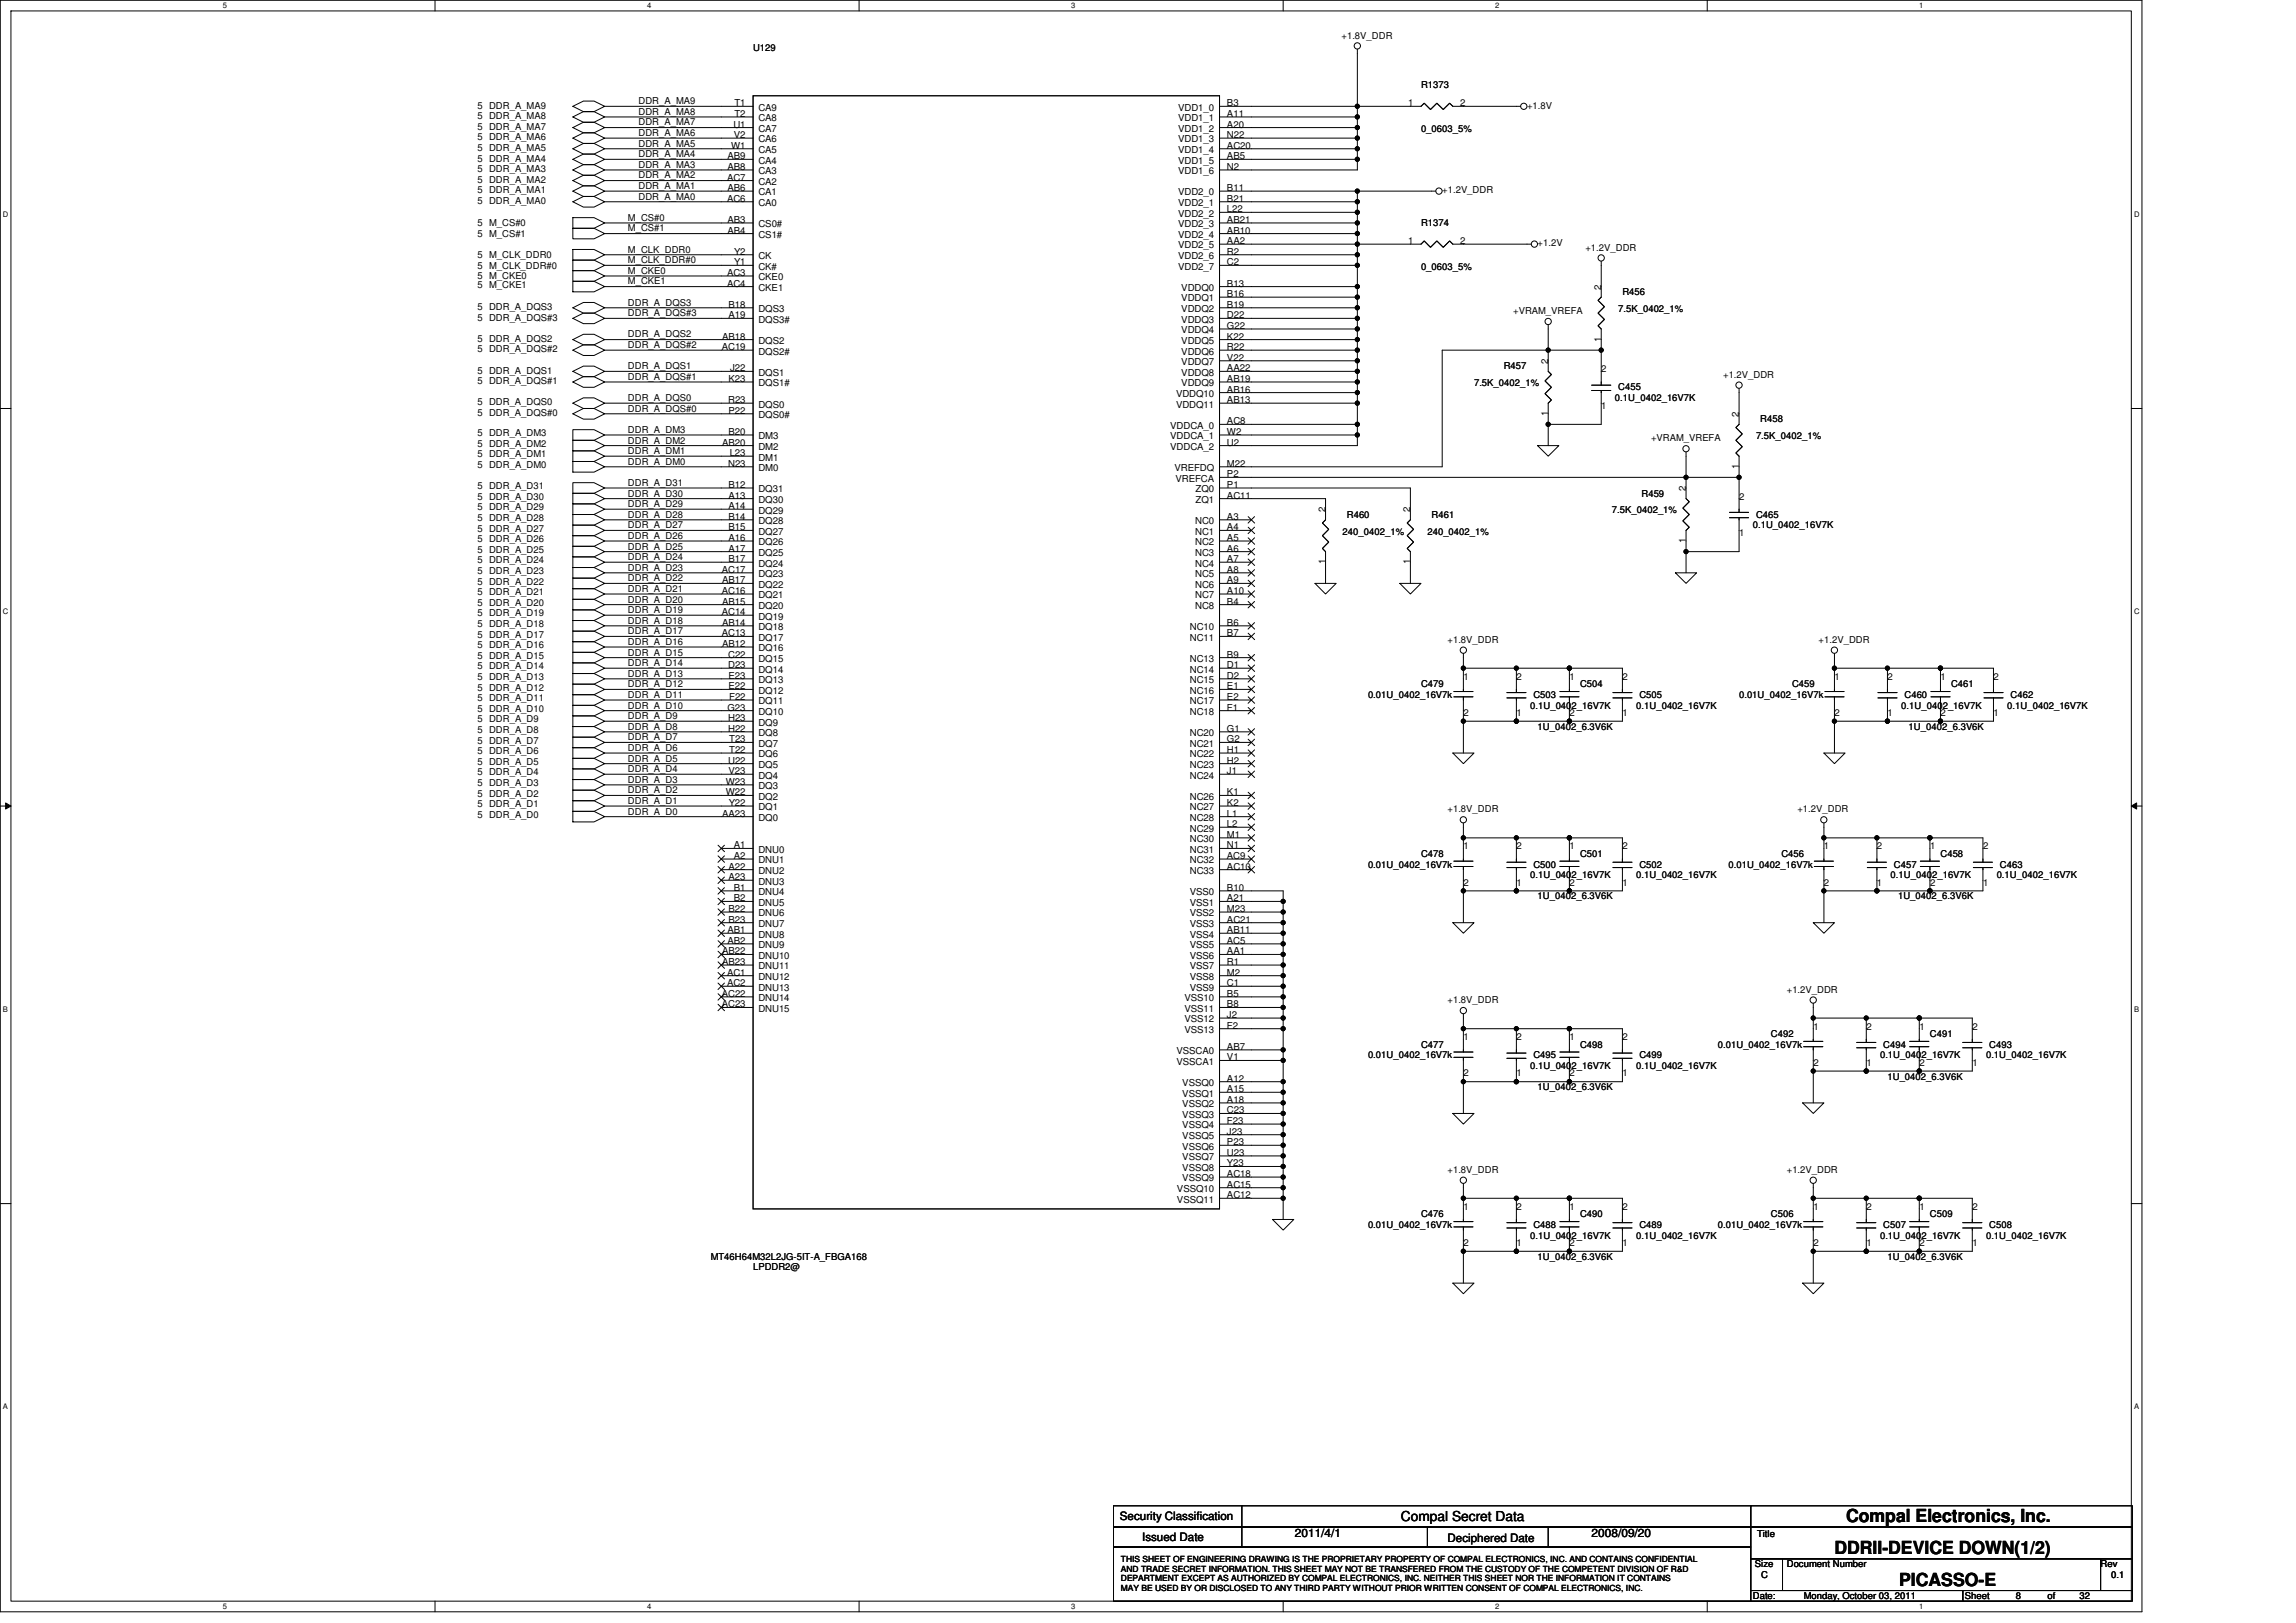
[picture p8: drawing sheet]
<svg xmlns="http://www.w3.org/2000/svg" width="297mm" height="210mm" viewBox="0 0 297 210" stroke-linecap="round" stroke-linejoin="round" font-family="sans-serif">
<defs><g id="words">
<g font-size="2.3" fill="#010202">
<text x="238.8" y="197">Compal Electronics, Inc.</text>
<text x="237.3" y="201.1">DDRII-DEVICE DOWN(1/2)</text>
<text x="245.7" y="205.2">PICASSO-E</text>
</g>
<text font-size="1.8" fill="#010202" x="181.2" y="196.8">Compal Secret Data</text>
<g font-size="1.5" fill="#010202">
<text x="144.9" y="196.7">Security Classification</text>
<text x="147.8" y="199.3">Issued Date</text>
<text x="167.5" y="198.9">2011/4/1</text>
<text x="187.3" y="199.5">Deciphered Date</text>
<text x="205.9" y="198.9">2008/09/20</text>
</g>
<g font-size="1.2" fill="#010202">
<text x="173.6" y="5">+1.8V_DDR</text>
<text x="97.4" y="6.6">U129</text>
<text x="183.8" y="11.4">R1373</text>
<text x="61.8" y="14">5 DDR_A_MA9</text>
<text x="61.8" y="15.4">5 DDR_A_MA8</text>
<text x="61.8" y="16.8">5 DDR_A_MA7</text>
<text x="82.6" y="13.5">DDR_A_MA9</text>
<text x="82.6" y="14.9">DDR_A_MA8</text>
<text x="82.6" y="16.2">DDR_A_MA7</text>
<text x="82.6" y="17.6">DDR_A_MA6</text>
<text x="94.9" y="16.5">U1</text>
<text x="95" y="17.9">V2</text>
<text x="95" y="15.1">T2</text>
<text x="95" y="13.7">T1</text>
<text x="98.1" y="17.1">CA7</text>
<text x="98.1" y="15.7">CA8</text>
<text x="98.1" y="14.3">CA9</text>
<text x="152.4" y="14.3">VDD1_0</text>
<text x="152.4" y="15.7">VDD1_1</text>
<text x="152.4" y="17.1">VDD1_2</text>
<text x="158.7" y="13.7">B3</text>
<text x="158.7" y="15.1">A11</text>
<text x="158.7" y="16.5">A20</text>
<text x="158.7" y="17.9">N22</text>
<text x="182.2" y="13.7">1</text>
<text x="183.8" y="17.1">0_0603_5%</text>
<text x="188.9" y="13.7">2</text>
<text x="197.6" y="14">+1.8V</text>
<text x="61.8" y="18.1">5 DDR_A_MA6</text>
<text x="61.8" y="19.5">5 DDR_A_MA5</text>
<text x="61.8" y="20.9">5 DDR_A_MA4</text>
<text x="61.8" y="22.3">5 DDR_A_MA3</text>
<text x="61.8" y="23.6">5 DDR_A_MA2</text>
<text x="82.6" y="19">DDR_A_MA5</text>
<text x="82.6" y="20.3">DDR_A_MA4</text>
<text x="82.6" y="21.7">DDR_A_MA3</text>
<text x="82.6" y="23.1">DDR_A_MA2</text>
<text x="94.1" y="23.4">AC7</text>
<text x="94.1" y="22">AB8</text>
<text x="94.1" y="20.6">AB9</text>
<text x="94.6" y="19.2">W1</text>
<text x="98.1" y="23.9">CA2</text>
<text x="98.1" y="22.5">CA3</text>
<text x="98.1" y="21.2">CA4</text>
<text x="98.1" y="19.8">CA5</text>
<text x="98.1" y="18.4">CA6</text>
<text x="152.4" y="18.4">VDD1_3</text>
<text x="152.4" y="19.8">VDD1_4</text>
<text x="152.4" y="21.2">VDD1_5</text>
<text x="152.4" y="22.5">VDD1_6</text>
<text x="158.7" y="19.2">AC20</text>
<text x="158.7" y="20.6">AB5</text>
<text x="158.7" y="22">N2</text>
<text x="61.8" y="29.3">5 M_CS#0</text>
<text x="61.8" y="25">5 DDR_A_MA1</text>
<text x="61.8" y="26.4">5 DDR_A_MA0</text>
<text x="81.2" y="28.6">M_CS#0</text>
<text x="81.2" y="29.9">M_CS#1</text>
<text x="82.6" y="24.5">DDR_A_MA1</text>
<text x="82.6" y="25.8">DDR_A_MA0</text>
<text x="94.1" y="26.1">AC6</text>
<text x="94.1" y="28.8">AB3</text>
<text x="94.1" y="24.7">AB6</text>
<text x="98.1" y="29.4">CS0#</text>
<text x="98.1" y="26.7">CA0</text>
<text x="98.1" y="25.3">CA1</text>
<text x="152.4" y="25.3">VDD2_0</text>
<text x="152.4" y="26.7">VDD2_1</text>
<text x="152.4" y="28">VDD2_2</text>
<text x="152.4" y="29.4">VDD2_3</text>
<text x="158.7" y="24.7">B11</text>
<text x="158.7" y="26.1">B21</text>
<text x="158.7" y="27.5">L22</text>
<text x="158.7" y="28.8">AB21</text>
<text x="183.8" y="29.3">R1374</text>
<text x="186.6" y="25">+1.2V_DDR</text>
<text x="61.8" y="30.6">5 M_CS#1</text>
<text x="61.8" y="34.8">5 M_CLK_DDR#0</text>
<text x="61.8" y="33.4">5 M_CLK_DDR0</text>
<text x="81.2" y="34.1">M_CLK_DDR#0</text>
<text x="81.2" y="32.7">M_CLK_DDR0</text>
<text x="81.2" y="35.4">M_CKE0</text>
<text x="94.1" y="35.7">AC3</text>
<text x="94.1" y="30.2">AB4</text>
<text x="95" y="33">Y2</text>
<text x="95" y="34.3">Y1</text>
<text x="98.1" y="33.5">CK</text>
<text x="98.1" y="34.9">CK#</text>
<text x="98.1" y="30.8">CS1#</text>
<text x="152.4" y="30.8">VDD2_4</text>
<text x="152.4" y="32.1">VDD2_5</text>
<text x="152.4" y="33.5">VDD2_6</text>
<text x="152.4" y="34.9">VDD2_7</text>
<text x="158.7" y="30.2">AB10</text>
<text x="158.7" y="31.6">AA2</text>
<text x="158.7" y="33">R2</text>
<text x="158.7" y="34.3">C2</text>
<text x="182.2" y="31.6">1</text>
<text x="183.8" y="34.9">0_0603_5%</text>
<text x="188.9" y="31.6">2</text>
<text x="198.9" y="31.9">+1.2V</text>
<text x="205.1" y="32.4">+1.2V_DDR</text>
<text x="61.8" y="36.1">5 M_CKE0</text>
<text x="61.8" y="37.2">5 M_CKE1</text>
<text x="61.8" y="40.1">5 DDR_A_DQS3</text>
<text x="61.8" y="41.5">5 DDR_A_DQS#3</text>
<text x="81.2" y="36.8">M_CKE1</text>
<text x="81.2" y="40.9">DDR_A_DQS#3</text>
<text x="81.2" y="39.5">DDR_A_DQS3</text>
<text x="94.1" y="37.1">AC4</text>
<text x="94.3" y="39.8">B18</text>
<text x="94.3" y="41.2">A19</text>
<text x="98.1" y="36.3">CKE0</text>
<text x="98.1" y="37.6">CKE1</text>
<text x="98.1" y="40.4">DQS3</text>
<text x="98.1" y="41.7">DQS3#</text>
<text x="152.8" y="39">VDDQ1</text>
<text x="152.8" y="40.4">VDDQ2</text>
<text x="152.8" y="41.7">VDDQ3</text>
<text x="152.8" y="37.6">VDDQ0</text>
<text x="158.7" y="38.4">B16</text>
<text x="158.7" y="39.8">B19</text>
<text x="158.7" y="41.2">D22</text>
<text x="158.7" y="37.1">B13</text>
<text x="195.8" y="40.6">+VRAM_VREFA</text>
<text x="207.1" y="37.5" transform="rotate(-90 207.1 37.5)">2</text>
<text x="209.3" y="40.4">7.5K_0402_1%</text>
<text x="209.9" y="38.2">R456</text>
<text x="61.8" y="44.2">5 DDR_A_DQS2</text>
<text x="61.8" y="45.6">5 DDR_A_DQS#2</text>
<text x="81.2" y="47.8">DDR_A_DQS1</text>
<text x="81.2" y="43.7">DDR_A_DQS2</text>
<text x="81.2" y="45">DDR_A_DQS#2</text>
<text x="93.4" y="45.3">AC19</text>
<text x="93.4" y="43.9">AB18</text>
<text x="98.1" y="44.5">DQS2</text>
<text x="98.1" y="45.9">DQS2#</text>
<text x="152.8" y="43.1">VDDQ4</text>
<text x="152.8" y="44.5">VDDQ5</text>
<text x="152.8" y="45.9">VDDQ6</text>
<text x="152.8" y="47.2">VDDQ7</text>
<text x="158.7" y="42.6">G22</text>
<text x="158.7" y="43.9">K22</text>
<text x="158.7" y="45.3">R22</text>
<text x="158.7" y="46.7">V22</text>
<text x="194.5" y="47.8">R457</text>
<text x="200.3" y="47.1" transform="rotate(-90 200.3 47.1)">2</text>
<text x="207.1" y="44.2" transform="rotate(-90 207.1 44.2)">1</text>
<text x="61.8" y="48.3">5 DDR_A_DQS1</text>
<text x="61.8" y="49.7">5 DDR_A_DQS#1</text>
<text x="61.8" y="52.4">5 DDR_A_DQS0</text>
<text x="61.8" y="53.8">5 DDR_A_DQS#0</text>
<text x="81.2" y="51.9">DDR_A_DQS0</text>
<text x="81.2" y="53.3">DDR_A_DQS#0</text>
<text x="81.2" y="49.1">DDR_A_DQS#1</text>
<text x="94.2" y="52.2">R23</text>
<text x="94.3" y="49.4">K23</text>
<text x="94.3" y="53.5">P22</text>
<text x="94.5" y="48">J22</text>
<text x="98.1" y="48.6">DQS1</text>
<text x="98.1" y="52.7">DQS0</text>
<text x="98.1" y="50">DQS1#</text>
<text x="152.1" y="51.4">VDDQ10</text>
<text x="152.1" y="52.7">VDDQ11</text>
<text x="152.8" y="48.6">VDDQ8</text>
<text x="152.8" y="50">VDDQ9</text>
<text x="158.7" y="48">AA22</text>
<text x="158.7" y="49.4">AB19</text>
<text x="158.7" y="50.8">AB16</text>
<text x="158.7" y="52.2">AB13</text>
<text x="190.7" y="50">7.5K_0402_1%</text>
<text x="200.3" y="53.8" transform="rotate(-90 200.3 53.8)">1</text>
<text x="207.2" y="52.9">1</text>
<text x="207.2" y="48.2">2</text>
<text x="208.9" y="51.9">0.1U_0402_16V7K</text>
<text x="209.3" y="50.5">C455</text>
<text x="222.9" y="48.9">+1.2V_DDR</text>
<text x="225" y="53.9" transform="rotate(-90 225 53.9)">2</text>
<text x="61.8" y="56.4">5 DDR_A_DM3</text>
<text x="61.8" y="57.8">5 DDR_A_DM2</text>
<text x="61.8" y="59.2">5 DDR_A_DM1</text>
<text x="81.2" y="58.7">DDR_A_DM1</text>
<text x="81.2" y="57.4">DDR_A_DM2</text>
<text x="81.2" y="56">DDR_A_DM3</text>
<text x="93.4" y="57.6">AB20</text>
<text x="94.3" y="56.3">B20</text>
<text x="94.4" y="59">L23</text>
<text x="98.1" y="56.8">DM3</text>
<text x="98.1" y="58.2">DM2</text>
<text x="98.1" y="59.6">DM1</text>
<text x="98.1" y="54.1">DQS0#</text>
<text x="151.4" y="55.5">VDDCA_0</text>
<text x="151.4" y="56.8">VDDCA_1</text>
<text x="151.4" y="58.2">VDDCA_2</text>
<text x="158.7" y="54.9">AC8</text>
<text x="158.7" y="56.3">W2</text>
<text x="158.7" y="57.6">U2</text>
<text x="213.6" y="57.1">+VRAM_VREFA</text>
<text x="227.2" y="56.8">7.5K_0402_1%</text>
<text x="227.7" y="54.6">R458</text>
<text x="61.8" y="60.5">5 DDR_A_DM0</text>
<text x="61.8" y="63.3">5 DDR_A_D31</text>
<text x="61.8" y="64.7">5 DDR_A_D30</text>
<text x="81.2" y="60.1">DDR_A_DM0</text>
<text x="81.2" y="65.6">DDR_A_D29</text>
<text x="81.2" y="64.2">DDR_A_D30</text>
<text x="81.2" y="62.9">DDR_A_D31</text>
<text x="94.2" y="60.4">N23</text>
<text x="94.3" y="65.9">A14</text>
<text x="94.3" y="64.5">A13</text>
<text x="94.3" y="63.1">B12</text>
<text x="98.1" y="61">DM0</text>
<text x="98.1" y="65.1">DQ30</text>
<text x="98.1" y="63.7">DQ31</text>
<text x="151.9" y="61">VREFDQ</text>
<text x="152.1" y="62.3">VREFCA</text>
<text x="154.7" y="63.7">ZQ0</text>
<text x="154.7" y="65.1">ZQ1</text>
<text x="158.7" y="63.1">P1</text>
<text x="158.7" y="64.5">AC11</text>
<text x="158.7" y="61.8">P2</text>
<text x="158.7" y="60.4">M22</text>
<text x="212.4" y="64.2">R459</text>
<text x="218.1" y="63.5" transform="rotate(-90 218.1 63.5)">2</text>
<text x="225" y="60.7" transform="rotate(-90 225 60.7)">1</text>
<text x="225" y="64.6">2</text>
<text x="61.8" y="66">5 DDR_A_D29</text>
<text x="61.8" y="67.4">5 DDR_A_D28</text>
<text x="61.8" y="68.8">5 DDR_A_D27</text>
<text x="61.8" y="70.1">5 DDR_A_D26</text>
<text x="61.8" y="71.5">5 DDR_A_D25</text>
<text x="81.2" y="67">DDR_A_D28</text>
<text x="81.2" y="71.1">DDR_A_D25</text>
<text x="81.2" y="69.7">DDR_A_D26</text>
<text x="81.2" y="68.3">DDR_A_D27</text>
<text x="94.3" y="71.4">A17</text>
<text x="94.3" y="70">A16</text>
<text x="94.3" y="68.6">B15</text>
<text x="94.3" y="67.2">B14</text>
<text x="98.1" y="71.9">DQ25</text>
<text x="98.1" y="70.6">DQ26</text>
<text x="98.1" y="69.2">DQ27</text>
<text x="98.1" y="67.8">DQ28</text>
<text x="98.1" y="66.4">DQ29</text>
<text x="154.6" y="69.2">NC1</text>
<text x="154.6" y="67.8">NC0</text>
<text x="154.6" y="70.6">NC2</text>
<text x="154.6" y="71.9">NC3</text>
<text x="158.7" y="68.6">A4</text>
<text x="158.7" y="67.2">A3</text>
<text x="158.7" y="70">A5</text>
<text x="158.7" y="71.4">A6</text>
<text x="171.5" y="66.3" transform="rotate(-90 171.5 66.3)">2</text>
<text x="173.7" y="69.2">240_0402_1%</text>
<text x="174.2" y="67">R460</text>
<text x="182.5" y="66.3" transform="rotate(-90 182.5 66.3)">2</text>
<text x="184.7" y="69.2">240_0402_1%</text>
<text x="185.2" y="67">R461</text>
<text x="208.5" y="66.4">7.5K_0402_1%</text>
<text x="218.1" y="70.3" transform="rotate(-90 218.1 70.3)">1</text>
<text x="225" y="69.3">1</text>
<text x="226.8" y="68.4">0.1U_0402_16V7K</text>
<text x="227.2" y="67">C465</text>
<text x="61.8" y="72.9">5 DDR_A_D24</text>
<text x="61.8" y="74.2">5 DDR_A_D23</text>
<text x="61.8" y="75.6">5 DDR_A_D22</text>
<text x="61.8" y="77">5 DDR_A_D21</text>
<text x="81.2" y="78">DDR_A_D20</text>
<text x="81.2" y="76.6">DDR_A_D21</text>
<text x="81.2" y="75.2">DDR_A_D22</text>
<text x="81.2" y="73.8">DDR_A_D23</text>
<text x="81.2" y="72.5">DDR_A_D24</text>
<text x="93.4" y="76.8">AC16</text>
<text x="93.4" y="74.1">AC17</text>
<text x="93.4" y="75.5">AB17</text>
<text x="94.3" y="72.7">B17</text>
<text x="98.1" y="77.4">DQ21</text>
<text x="98.1" y="76">DQ22</text>
<text x="98.1" y="74.7">DQ23</text>
<text x="98.1" y="73.3">DQ24</text>
<text x="154.6" y="73.3">NC4</text>
<text x="154.6" y="74.7">NC5</text>
<text x="154.6" y="76">NC6</text>
<text x="154.6" y="77.4">NC7</text>
<text x="158.7" y="72.7">A7</text>
<text x="158.7" y="74.1">A8</text>
<text x="158.7" y="75.5">A9</text>
<text x="158.7" y="76.8">A10</text>
<text x="171.5" y="73" transform="rotate(-90 171.5 73)">1</text>
<text x="182.5" y="73" transform="rotate(-90 182.5 73)">1</text>
<text x="61.8" y="78.4">5 DDR_A_D20</text>
<text x="61.8" y="79.7">5 DDR_A_D19</text>
<text x="61.8" y="81.1">5 DDR_A_D18</text>
<text x="61.8" y="82.5">5 DDR_A_D17</text>
<text x="61.8" y="83.8">5 DDR_A_D16</text>
<text x="81.2" y="83.4">DDR_A_D16</text>
<text x="81.2" y="82.1">DDR_A_D17</text>
<text x="81.2" y="80.7">DDR_A_D18</text>
<text x="81.2" y="79.3">DDR_A_D19</text>
<text x="93.4" y="82.3">AC13</text>
<text x="93.4" y="79.6">AC14</text>
<text x="93.4" y="83.7">AB12</text>
<text x="93.4" y="81">AB14</text>
<text x="93.4" y="78.2">AB15</text>
<text x="98.1" y="82.9">DQ17</text>
<text x="98.1" y="81.5">DQ18</text>
<text x="98.1" y="80.2">DQ19</text>
<text x="98.1" y="78.8">DQ20</text>
<text x="153.9" y="81.5">NC10</text>
<text x="153.9" y="82.9">NC11</text>
<text x="154.6" y="78.8">NC8</text>
<text x="158.7" y="81">B6</text>
<text x="158.7" y="82.3">B7</text>
<text x="158.7" y="78.2">B4</text>
<text x="187.3" y="83.2">+1.8V_DDR</text>
<text x="235.3" y="83.2">+1.2V_DDR</text>
<text x="61.8" y="85.2">5 DDR_A_D15</text>
<text x="61.8" y="86.6">5 DDR_A_D14</text>
<text x="61.8" y="88">5 DDR_A_D13</text>
<text x="61.8" y="89.3">5 DDR_A_D12</text>
<text x="81.2" y="84.8">DDR_A_D15</text>
<text x="81.2" y="88.9">DDR_A_D12</text>
<text x="81.2" y="87.6">DDR_A_D13</text>
<text x="81.2" y="86.2">DDR_A_D14</text>
<text x="94.2" y="86.4">D23</text>
<text x="94.2" y="85.1">C22</text>
<text x="94.3" y="89.2">E22</text>
<text x="94.3" y="87.8">E23</text>
<text x="98.1" y="89.8">DQ12</text>
<text x="98.1" y="88.4">DQ13</text>
<text x="98.1" y="87">DQ14</text>
<text x="98.1" y="85.6">DQ15</text>
<text x="98.1" y="84.3">DQ16</text>
<text x="153.9" y="85.6">NC13</text>
<text x="153.9" y="87">NC14</text>
<text x="153.9" y="88.4">NC15</text>
<text x="153.9" y="89.8">NC16</text>
<text x="158.7" y="85.1">B9</text>
<text x="158.7" y="86.4">D1</text>
<text x="158.7" y="87.8">D2</text>
<text x="158.7" y="89.2">E1</text>
<text x="183.8" y="88.9">C479</text>
<text x="189.3" y="88">1</text>
<text x="196.2" y="88">2</text>
<text x="203" y="88">1</text>
<text x="204.4" y="88.9">C504</text>
<text x="209.9" y="88">2</text>
<text x="231.8" y="88.9">C459</text>
<text x="237.3" y="88">1</text>
<text x="244.2" y="88">2</text>
<text x="251.1" y="88">1</text>
<text x="252.4" y="88.9">C461</text>
<text x="257.9" y="88">2</text>
<text x="61.8" y="90.7">5 DDR_A_D11</text>
<text x="61.8" y="92.1">5 DDR_A_D10</text>
<text x="61.8" y="93.4">5 DDR_A_D9</text>
<text x="61.8" y="94.8">5 DDR_A_D8</text>
<text x="81.2" y="91.7">DDR_A_D10</text>
<text x="81.2" y="90.3">DDR_A_D11</text>
<text x="81.2" y="94.4">DDR_A_D8</text>
<text x="81.2" y="93">DDR_A_D9</text>
<text x="81.2" y="95.8">DDR_A_D7</text>
<text x="94.1" y="91.9">G23</text>
<text x="94.2" y="94.7">H22</text>
<text x="94.2" y="93.3">H23</text>
<text x="94.3" y="90.6">F22</text>
<text x="98.1" y="95.2">DQ8</text>
<text x="98.1" y="93.9">DQ9</text>
<text x="98.1" y="92.5">DQ10</text>
<text x="98.1" y="91.1">DQ11</text>
<text x="153.9" y="91.1">NC17</text>
<text x="153.9" y="92.5">NC18</text>
<text x="153.9" y="95.2">NC20</text>
<text x="158.7" y="90.6">E2</text>
<text x="158.7" y="91.9">F1</text>
<text x="158.7" y="94.7">G1</text>
<text x="177" y="90.3">0.01U_0402_16V7k</text>
<text x="189.3" y="92.6">2</text>
<text x="196.2" y="92.6">1</text>
<text x="198" y="91.7">0.1U_0402_16V7K</text>
<text x="198.4" y="90.3">C503</text>
<text x="198.9" y="94.4">1U_0402_6.3V6K</text>
<text x="203" y="92.6">2</text>
<text x="209.9" y="92.6">1</text>
<text x="211.7" y="91.7">0.1U_0402_16V7K</text>
<text x="212.1" y="90.3">C505</text>
<text x="225" y="90.3">0.01U_0402_16V7k</text>
<text x="237.3" y="92.6">2</text>
<text x="244.2" y="92.6">1</text>
<text x="246" y="91.7">0.1U_0402_16V7K</text>
<text x="246.4" y="90.3">C460</text>
<text x="246.9" y="94.4">1U_0402_6.3V6K</text>
<text x="251.1" y="92.6">2</text>
<text x="257.9" y="92.6">1</text>
<text x="259.7" y="91.7">0.1U_0402_16V7K</text>
<text x="260.1" y="90.3">C462</text>
<text x="61.8" y="96.2">5 DDR_A_D7</text>
<text x="61.8" y="97.6">5 DDR_A_D6</text>
<text x="61.8" y="98.9">5 DDR_A_D5</text>
<text x="61.8" y="100.3">5 DDR_A_D4</text>
<text x="61.8" y="101.7">5 DDR_A_D3</text>
<text x="81.2" y="101.3">DDR_A_D3</text>
<text x="81.2" y="97.2">DDR_A_D6</text>
<text x="81.2" y="99.9">DDR_A_D4</text>
<text x="81.2" y="98.5">DDR_A_D5</text>
<text x="93.9" y="101.5">W23</text>
<text x="94.2" y="98.8">U22</text>
<text x="94.3" y="100.2">V23</text>
<text x="94.3" y="97.4">T22</text>
<text x="94.3" y="96">T23</text>
<text x="98.1" y="100.7">DQ4</text>
<text x="98.1" y="99.4">DQ5</text>
<text x="98.1" y="98">DQ6</text>
<text x="98.1" y="96.6">DQ7</text>
<text x="153.9" y="96.6">NC21</text>
<text x="153.9" y="98">NC22</text>
<text x="153.9" y="99.4">NC23</text>
<text x="153.9" y="100.7">NC24</text>
<text x="158.7" y="96">G2</text>
<text x="158.7" y="97.4">H1</text>
<text x="158.7" y="98.8">H2</text>
<text x="158.7" y="100.2">J1</text>
<text x="61.8" y="103.1">5 DDR_A_D2</text>
<text x="61.8" y="104.4">5 DDR_A_D1</text>
<text x="61.8" y="105.8">5 DDR_A_D0</text>
<text x="81.2" y="102.6">DDR_A_D2</text>
<text x="81.2" y="105.4">DDR_A_D0</text>
<text x="81.2" y="104">DDR_A_D1</text>
<text x="93.4" y="105.6">AA23</text>
<text x="93.9" y="102.9">W22</text>
<text x="94.3" y="104.3">Y22</text>
<text x="98.1" y="106.2">DQ0</text>
<text x="98.1" y="104.8">DQ1</text>
<text x="98.1" y="103.5">DQ2</text>
<text x="98.1" y="102.1">DQ3</text>
<text x="153.9" y="103.5">NC26</text>
<text x="153.9" y="104.8">NC27</text>
<text x="153.9" y="106.2">NC28</text>
<text x="153.9" y="107.6">NC29</text>
<text x="158.7" y="102.9">K1</text>
<text x="158.7" y="104.3">K2</text>
<text x="158.7" y="105.6">L1</text>
<text x="158.7" y="107">L2</text>
<text x="187.3" y="105.1">+1.8V_DDR</text>
<text x="232.5" y="105.1">+1.2V_DDR</text>
<text x="94.3" y="112.5">A22</text>
<text x="94.3" y="113.9">A23</text>
<text x="95" y="111.1">A2</text>
<text x="95" y="109.8">A1</text>
<text x="98.1" y="111.7">DNU1</text>
<text x="98.1" y="113.1">DNU2</text>
<text x="98.1" y="110.3">DNU0</text>
<text x="153.9" y="109">NC30</text>
<text x="153.9" y="110.3">NC31</text>
<text x="153.9" y="111.7">NC32</text>
<text x="153.9" y="113.1">NC33</text>
<text x="158.7" y="108.4">M1</text>
<text x="158.7" y="109.8">N1</text>
<text x="158.7" y="111.1">AC9</text>
<text x="158.7" y="112.5">AC10</text>
<text x="177" y="112.2">0.01U_0402_16V7k</text>
<text x="183.8" y="110.9">C478</text>
<text x="189.3" y="109.9">1</text>
<text x="196.2" y="109.9">2</text>
<text x="198" y="113.6">0.1U_0402_16V7K</text>
<text x="198.4" y="112.2">C500</text>
<text x="203" y="109.9">1</text>
<text x="204.4" y="110.9">C501</text>
<text x="209.9" y="109.9">2</text>
<text x="211.7" y="113.6">0.1U_0402_16V7K</text>
<text x="212.1" y="112.2">C502</text>
<text x="223.6" y="112.2">0.01U_0402_16V7k</text>
<text x="230.5" y="110.9">C456</text>
<text x="236" y="109.9">1</text>
<text x="242.8" y="109.9">2</text>
<text x="244.6" y="113.6">0.1U_0402_16V7K</text>
<text x="245" y="112.2">C457</text>
<text x="249.7" y="109.9">1</text>
<text x="251" y="110.9">C458</text>
<text x="256.5" y="109.9">2</text>
<text x="258.3" y="113.6">0.1U_0402_16V7K</text>
<text x="258.7" y="112.2">C463</text>
<text x="94.3" y="118">B22</text>
<text x="94.3" y="119.4">B23</text>
<text x="95" y="115.2">B1</text>
<text x="95" y="116.6">B2</text>
<text x="98.1" y="114.4">DNU3</text>
<text x="98.1" y="115.8">DNU4</text>
<text x="98.1" y="117.2">DNU5</text>
<text x="98.1" y="118.6">DNU6</text>
<text x="98.1" y="119.9">DNU7</text>
<text x="153.9" y="117.2">VSS1</text>
<text x="153.9" y="118.6">VSS2</text>
<text x="153.9" y="119.9">VSS3</text>
<text x="153.9" y="115.8">VSS0</text>
<text x="158.7" y="116.6">A21</text>
<text x="158.7" y="118">M23</text>
<text x="158.7" y="119.4">AC21</text>
<text x="158.7" y="115.2">B10</text>
<text x="189.3" y="114.6">2</text>
<text x="196.2" y="114.6">1</text>
<text x="198.9" y="116.4">1U_0402_6.3V6K</text>
<text x="203" y="114.6">2</text>
<text x="209.9" y="114.6">1</text>
<text x="236" y="114.6">2</text>
<text x="242.8" y="114.6">1</text>
<text x="245.6" y="116.4">1U_0402_6.3V6K</text>
<text x="249.7" y="114.6">2</text>
<text x="256.5" y="114.6">1</text>
<text x="93.4" y="123.5">AB22</text>
<text x="93.4" y="124.8">AB23</text>
<text x="94.1" y="120.7">AB1</text>
<text x="94.1" y="122.1">AB2</text>
<text x="98.1" y="121.3">DNU8</text>
<text x="98.1" y="122.7">DNU9</text>
<text x="98.1" y="124">DNU10</text>
<text x="98.1" y="125.4">DNU11</text>
<text x="153.9" y="121.3">VSS4</text>
<text x="153.9" y="122.7">VSS5</text>
<text x="153.9" y="124">VSS6</text>
<text x="153.9" y="125.4">VSS7</text>
<text x="158.7" y="120.7">AB11</text>
<text x="158.7" y="122.1">AC5</text>
<text x="158.7" y="123.5">AA1</text>
<text x="158.7" y="124.8">R1</text>
<text x="93.4" y="129">AC22</text>
<text x="93.4" y="130.3">AC23</text>
<text x="94.1" y="126.2">AC1</text>
<text x="94.1" y="127.6">AC2</text>
<text x="98.1" y="126.8">DNU12</text>
<text x="98.1" y="128.2">DNU13</text>
<text x="98.1" y="129.5">DNU14</text>
<text x="98.1" y="130.9">DNU15</text>
<text x="153.2" y="129.5">VSS10</text>
<text x="153.2" y="130.9">VSS11</text>
<text x="153.9" y="126.8">VSS8</text>
<text x="153.9" y="128.2">VSS9</text>
<text x="158.7" y="126.2">M2</text>
<text x="158.7" y="127.6">C1</text>
<text x="158.7" y="129">B5</text>
<text x="158.7" y="130.3">B8</text>
<text x="158.7" y="131.7">J2</text>
<text x="187.3" y="129.8">+1.8V_DDR</text>
<text x="231.2" y="128.4">+1.2V_DDR</text>
<text x="152.2" y="136.4">VSSCA0</text>
<text x="152.2" y="137.8">VSSCA1</text>
<text x="153.2" y="132.3">VSS12</text>
<text x="153.2" y="133.7">VSS13</text>
<text x="158.7" y="133.1">F2</text>
<text x="158.7" y="135.8">AB7</text>
<text x="158.7" y="137.2">V1</text>
<text x="177" y="136.9">0.01U_0402_16V7k</text>
<text x="183.8" y="135.6">C477</text>
<text x="189.3" y="134.6">1</text>
<text x="196.2" y="134.6">2</text>
<text x="198.4" y="136.9">C495</text>
<text x="203" y="134.6">1</text>
<text x="204.4" y="135.6">C498</text>
<text x="209.9" y="134.6">2</text>
<text x="212.1" y="136.9">C499</text>
<text x="222.2" y="135.6">0.01U_0402_16V7k</text>
<text x="229.1" y="134.2">C492</text>
<text x="234.6" y="133.2">1</text>
<text x="234.6" y="137.9">2</text>
<text x="241.5" y="137.9">1</text>
<text x="241.5" y="133.2">2</text>
<text x="243.2" y="136.9">0.1U_0402_16V7K</text>
<text x="243.6" y="135.6">C494</text>
<text x="248.3" y="133.2">1</text>
<text x="248.3" y="137.9">2</text>
<text x="249.7" y="134.2">C491</text>
<text x="255.2" y="137.9">1</text>
<text x="255.2" y="133.2">2</text>
<text x="256.9" y="136.9">0.1U_0402_16V7K</text>
<text x="257.4" y="135.6">C493</text>
<text x="153" y="143.3">VSSQ2</text>
<text x="153" y="141.9">VSSQ1</text>
<text x="153" y="140.5">VSSQ0</text>
<text x="158.7" y="142.7">A18</text>
<text x="158.7" y="141.3">A15</text>
<text x="158.7" y="139.9">A12</text>
<text x="189.3" y="139.3">2</text>
<text x="196.2" y="139.3">1</text>
<text x="198" y="138.3">0.1U_0402_16V7K</text>
<text x="198.9" y="141.1">1U_0402_6.3V6K</text>
<text x="203" y="139.3">2</text>
<text x="209.9" y="139.3">1</text>
<text x="211.7" y="138.3">0.1U_0402_16V7K</text>
<text x="244.2" y="139.7">1U_0402_6.3V6K</text>
<text x="153" y="144.6">VSSQ3</text>
<text x="153" y="146">VSSQ4</text>
<text x="153" y="147.4">VSSQ5</text>
<text x="153" y="148.7">VSSQ6</text>
<text x="158.7" y="144">C23</text>
<text x="158.7" y="145.4">F23</text>
<text x="158.7" y="146.8">J23</text>
<text x="158.7" y="148.2">P23</text>
<text x="158.7" y="149.5">U23</text>
<text x="152.3" y="154.2">VSSQ10</text>
<text x="152.3" y="155.6">VSSQ11</text>
<text x="153" y="150.1">VSSQ7</text>
<text x="153" y="151.5">VSSQ8</text>
<text x="153" y="152.9">VSSQ9</text>
<text x="158.7" y="153.7">AC15</text>
<text x="158.7" y="155">AC12</text>
<text x="158.7" y="150.9">Y23</text>
<text x="158.7" y="152.3">AC18</text>
<text x="187.3" y="151.7">+1.8V_DDR</text>
<text x="231.2" y="151.7">+1.2V_DDR</text>
<text x="177" y="158.9">0.01U_0402_16V7k</text>
<text x="183.8" y="157.5">C476</text>
<text x="189.3" y="156.5">1</text>
<text x="189.3" y="161.2">2</text>
<text x="196.2" y="161.2">1</text>
<text x="196.2" y="156.5">2</text>
<text x="198" y="160.2">0.1U_0402_16V7K</text>
<text x="198.4" y="158.9">C488</text>
<text x="203" y="156.5">1</text>
<text x="203" y="161.2">2</text>
<text x="204.4" y="157.5">C490</text>
<text x="209.9" y="161.2">1</text>
<text x="209.9" y="156.5">2</text>
<text x="211.7" y="160.2">0.1U_0402_16V7K</text>
<text x="212.1" y="158.9">C489</text>
<text x="222.2" y="158.9">0.01U_0402_16V7k</text>
<text x="229.1" y="157.5">C506</text>
<text x="234.6" y="156.5">1</text>
<text x="234.6" y="161.2">2</text>
<text x="241.5" y="161.2">1</text>
<text x="241.5" y="156.5">2</text>
<text x="243.2" y="160.2">0.1U_0402_16V7K</text>
<text x="243.6" y="158.9">C507</text>
<text x="248.3" y="156.5">1</text>
<text x="248.3" y="161.2">2</text>
<text x="249.7" y="157.5">C509</text>
<text x="255.2" y="161.2">1</text>
<text x="255.2" y="156.5">2</text>
<text x="256.9" y="160.2">0.1U_0402_16V7K</text>
<text x="257.4" y="158.9">C508</text>
<text x="91.9" y="163">MT46H64M32L2JG-5IT-A_FBGA168</text>
<text x="97.4" y="164.4">LPDDR2@</text>
<text x="198.9" y="163">1U_0402_6.3V6K</text>
<text x="244.2" y="163">1U_0402_6.3V6K</text>
<text x="227" y="202.8">Size</text>
<text x="227.3" y="198.8">Title</text>
<text x="231.2" y="202.8">Document Number</text>
<text x="271.8" y="202.8">Rev</text>
<text x="226.8" y="206.9">Date:</text>
<text x="227.9" y="204.1">C</text>
<text x="233.3" y="206.9">Monday, October 03, 2011</text>
<text x="254.2" y="206.9">Sheet</text>
<text x="260.8" y="206.9">8</text>
<text x="264.9" y="206.9">of</text>
<text x="269" y="206.9">32</text>
<text x="273.1" y="204.1">0.1</text>
</g>
<g font-size="1.1" fill="#010202">
<text x="145" y="202.1">THIS SHEET OF ENGINEERING DRAWING IS THE PROPRIETARY PROPERTY OF COMPAL ELECTRONICS, INC. AND CONTAINS CONFIDENTIAL</text>
<text x="145" y="203.3">AND TRADE SECRET INFORMATION. THIS SHEET MAY NOT BE TRANSFERED FROM THE CUSTODY OF THE COMPETENT DIVISION OF R&amp;D</text>
<text x="145" y="204.6">DEPARTMENT EXCEPT AS AUTHORIZED BY COMPAL ELECTRONICS, INC. NEITHER THIS SHEET NOR THE INFORMATION IT CONTAINS</text>
<text x="145" y="205.8">MAY BE USED BY OR DISCLOSED TO ANY THIRD PARTY WITHOUT PRIOR WRITTEN CONSENT OF COMPAL ELECTRONICS, INC.</text>
</g>
<g font-size="1" fill="#010202">
<text x="28.8" y="1.1">5</text>
<text x="83.7" y="1.1">4</text>
<text x="138.6" y="1.1">3</text>
<text x="193.4" y="1.1">2</text>
<text x="248.3" y="1.1">1</text>
<text x=".4" y="28">D</text>
<text x="276.1" y="28">D</text>
<text x=".4" y="79.5">C</text>
<text x="276.1" y="79.5">C</text>
<text x=".4" y="130.9">B</text>
<text x="276.1" y="130.9">B</text>
<text x=".4" y="182.3">A</text>
<text x="276.1" y="182.3">A</text>
<text x="28.8" y="208.2">5</text>
<text x="83.7" y="208.2">4</text>
<text x="138.6" y="208.2">3</text>
<text x="193.4" y="208.2">2</text>
<text x="248.3" y="208.2">1</text>
</g>
</g></defs>
<path d="M0 0h277.1v208.5h-277.1zM1.4 1.4h274.3v205.8h-274.3z" fill="none" stroke="#010202" stroke-width=".13"/>
<g fill="#fff">
<path d="M28.8 .2h.6v1.1h-.6z"/>
<path d="M28.8 207.3h.6v1.1h-.6z"/>
</g>
<path d="M56.3 0v1.4M56.3 207.2v1.3" fill="none" stroke="#010202" stroke-width=".13"/>
<g fill="#fff">
<path d="M83.7 .2h.6v1.1h-.6z"/>
<path d="M83.7 207.3h.6v1.1h-.6z"/>
</g>
<path d="M111.1 0v1.4M111.1 207.2v1.3" fill="none" stroke="#010202" stroke-width=".13"/>
<g fill="#fff">
<path d="M138.6 .2h.5v1.1h-.5z"/>
<path d="M138.6 207.3h.5v1.1h-.5z"/>
</g>
<path d="M166 0v1.4M166 207.2v1.3" fill="none" stroke="#010202" stroke-width=".13"/>
<g fill="#fff">
<path d="M193.4 .2h.6v1.1h-.6z"/>
<path d="M193.4 207.3h.6v1.1h-.6z"/>
</g>
<path d="M220.9 0v1.4M220.9 207.2v1.3" fill="none" stroke="#010202" stroke-width=".13"/>
<g fill="#fff">
<path d="M248.3 .2h.6v1.1h-.6z"/>
<path d="M248.3 207.3h.6v1.1h-.6z"/>
<path d="M.4 27.1h.7v1.1h-.7z"/>
<path d="M276.1 27.1h.7v1.1h-.7z"/>
<path d="M.4 78.6h.7v1.1h-.7z"/>
<path d="M276.1 78.6h.7v1.1h-.7z"/>
</g>
<path d="M0 52.8h1.4M275.7 52.8h1.4" fill="none" stroke="#010202" stroke-width=".13"/>
<g fill="#fff">
<path d="M.4 130h.6v1.1h-.6z"/>
<path d="M276.1 130h.6v1.1h-.6z"/>
</g>
<path d="M0 104.3h1.4M275.7 104.3h1.4" fill="none" stroke="#010202" stroke-width=".13"/>
<path d="M.7 103.9l.7 .4-.7 .4z" fill="#010202"/>
<path d="M.7 103.9l.7 .4-.7 .4z" fill="none" stroke="#010202" stroke-width=".13"/>
<path d="M275.7 104.3l.7-.4v.8z" fill="#010202"/>
<path d="M275.7 104.3l.7-.4v.8z" fill="none" stroke="#010202" stroke-width=".13"/>
<g fill="#fff">
<path d="M.4 181.4h.6v1.1h-.6z"/>
<path d="M276.1 181.4h.6v1.1h-.6z"/>
</g>
<path d="M175.6 19.2v1.4h-13.7M0 155.7h1.4M275.7 155.7h1.4" fill="none" stroke="#010202" stroke-width=".13"/>
<circle cx="175.6" cy="19.2" r=".27" fill="#010202"/>
<g fill="none" stroke="#010202" stroke-width=".13">
<path d="M161.9 19.2h13.7M161.9 17.9h13.7"/>
<circle cx="175.6" cy="19.2" r=".27"/>
</g>
<circle cx="175.6" cy="17.9" r=".27" fill="#010202"/>
<g fill="none" stroke="#010202" stroke-width=".13">
<path d="M161.9 13.8h13.7"/>
<circle cx="175.6" cy="17.9" r=".27"/>
</g>
<circle cx="175.6" cy="13.7" r=".27" fill="#010202"/>
<g fill="none" stroke="#010202" stroke-width=".13">
<path d="M161.9 16.5h13.7"/>
<circle cx="175.6" cy="13.7" r=".27"/>
</g>
<circle cx="175.6" cy="16.5" r=".27" fill="#010202"/>
<g fill="none" stroke="#010202" stroke-width=".13">
<path d="M161.9 15.1h13.7"/>
<circle cx="175.6" cy="16.5" r=".27"/>
</g>
<circle cx="175.6" cy="15.1" r=".27" fill="#010202"/>
<g fill="none" stroke="#010202" stroke-width=".13">
<path d="M175.6 17.9v1.3M175.6 20.6v1.4h-13.7"/>
<circle cx="175.6" cy="15.1" r=".27"/>
</g>
<circle cx="175.6" cy="20.6" r=".27" fill="#010202"/>
<g fill="none" stroke="#010202" stroke-width=".13">
<path d="M175.6 13.8v4.1M161.9 115.3h4.1v1.3M161.9 116.6h4.1M166 116.6v1.4"/>
<circle cx="175.6" cy="20.6" r=".27"/>
</g>
<circle cx="166" cy="116.6" r=".27" fill="#010202"/>
<g fill="none" stroke="#010202" stroke-width=".13">
<path d="M161.9 118h4.1v1.4"/>
<circle cx="166" cy="116.6" r=".27"/>
</g>
<circle cx="166" cy="118" r=".27" fill="#010202"/>
<g fill="none" stroke="#010202" stroke-width=".13">
<path d="M161.9 119.4h4.1v1.3"/>
<circle cx="166" cy="118" r=".27"/>
</g>
<circle cx="166" cy="119.4" r=".27" fill="#010202"/>
<g fill="none" stroke="#010202" stroke-width=".13">
<path d="M161.9 120.7h4.1v1.4"/>
<circle cx="166" cy="119.4" r=".27"/>
</g>
<circle cx="166" cy="120.7" r=".27" fill="#010202"/>
<g fill="none" stroke="#010202" stroke-width=".13">
<path d="M161.9 122.1h4.1v1.4"/>
<circle cx="166" cy="120.7" r=".27"/>
</g>
<circle cx="166" cy="122.1" r=".27" fill="#010202"/>
<g fill="none" stroke="#010202" stroke-width=".13">
<path d="M161.9 123.5h4.1v1.4"/>
<circle cx="166" cy="122.1" r=".27"/>
</g>
<circle cx="166" cy="123.5" r=".27" fill="#010202"/>
<g fill="none" stroke="#010202" stroke-width=".13">
<path d="M161.9 124.9h4.1v1.3"/>
<circle cx="166" cy="123.5" r=".27"/>
</g>
<circle cx="166" cy="124.9" r=".27" fill="#010202"/>
<g fill="none" stroke="#010202" stroke-width=".13">
<path d="M161.9 126.2h4.1v1.4"/>
<circle cx="166" cy="124.9" r=".27"/>
</g>
<circle cx="166" cy="126.2" r=".27" fill="#010202"/>
<g fill="none" stroke="#010202" stroke-width=".13">
<path d="M161.9 127.6h4.1v1.4"/>
<circle cx="166" cy="126.2" r=".27"/>
</g>
<circle cx="166" cy="127.6" r=".27" fill="#010202"/>
<g fill="none" stroke="#010202" stroke-width=".13">
<path d="M161.9 129h4.1v1.3"/>
<circle cx="166" cy="127.6" r=".27"/>
</g>
<circle cx="166" cy="129" r=".27" fill="#010202"/>
<g fill="none" stroke="#010202" stroke-width=".13">
<path d="M161.9 130.3h4.1v1.4"/>
<circle cx="166" cy="129" r=".27"/>
</g>
<circle cx="166" cy="130.3" r=".27" fill="#010202"/>
<g fill="none" stroke="#010202" stroke-width=".13">
<path d="M161.9 131.7h4.1v1.4"/>
<circle cx="166" cy="130.3" r=".27"/>
</g>
<circle cx="166" cy="131.7" r=".27" fill="#010202"/>
<g fill="none" stroke="#010202" stroke-width=".13">
<path d="M161.9 133.1h4.1v2.7"/>
<circle cx="166" cy="131.7" r=".27"/>
</g>
<circle cx="166" cy="133.1" r=".27" fill="#010202"/>
<g fill="none" stroke="#010202" stroke-width=".13">
<path d="M161.9 135.8h4.1v1.4"/>
<circle cx="166" cy="133.1" r=".27"/>
</g>
<circle cx="166" cy="135.8" r=".27" fill="#010202"/>
<g fill="none" stroke="#010202" stroke-width=".13">
<path d="M161.9 137.2h4.1v2.8"/>
<circle cx="166" cy="135.8" r=".27"/>
</g>
<circle cx="166" cy="137.2" r=".27" fill="#010202"/>
<g fill="none" stroke="#010202" stroke-width=".13">
<path d="M161.9 140h4.1v1.3"/>
<circle cx="166" cy="137.2" r=".27"/>
</g>
<circle cx="166" cy="139.9" r=".27" fill="#010202"/>
<g fill="none" stroke="#010202" stroke-width=".13">
<path d="M161.9 141.3h4.1v1.4"/>
<circle cx="166" cy="139.9" r=".27"/>
</g>
<circle cx="166" cy="141.3" r=".27" fill="#010202"/>
<g fill="none" stroke="#010202" stroke-width=".13">
<path d="M161.9 142.7h4.1v1.4"/>
<circle cx="166" cy="141.3" r=".27"/>
</g>
<circle cx="166" cy="142.7" r=".27" fill="#010202"/>
<g fill="none" stroke="#010202" stroke-width=".13">
<path d="M161.9 144.1h4.1v1.3"/>
<circle cx="166" cy="142.7" r=".27"/>
</g>
<circle cx="166" cy="144" r=".27" fill="#010202"/>
<g fill="none" stroke="#010202" stroke-width=".13">
<path d="M161.9 145.4h4.1v1.4"/>
<circle cx="166" cy="144" r=".27"/>
</g>
<circle cx="166" cy="145.4" r=".27" fill="#010202"/>
<g fill="none" stroke="#010202" stroke-width=".13">
<path d="M161.9 146.8h4.1v1.4"/>
<circle cx="166" cy="145.4" r=".27"/>
</g>
<circle cx="166" cy="146.8" r=".27" fill="#010202"/>
<g fill="none" stroke="#010202" stroke-width=".13">
<path d="M161.9 148.2h4.1v1.3"/>
<circle cx="166" cy="146.8" r=".27"/>
</g>
<circle cx="166" cy="148.2" r=".27" fill="#010202"/>
<g fill="none" stroke="#010202" stroke-width=".13">
<path d="M161.9 149.5h4.1v1.4"/>
<circle cx="166" cy="148.2" r=".27"/>
</g>
<circle cx="166" cy="149.5" r=".27" fill="#010202"/>
<g fill="none" stroke="#010202" stroke-width=".13">
<path d="M161.9 150.9h4.1v1.4"/>
<circle cx="166" cy="149.5" r=".27"/>
</g>
<circle cx="166" cy="150.9" r=".27" fill="#010202"/>
<g fill="none" stroke="#010202" stroke-width=".13">
<path d="M161.9 152.3h4.1v1.4"/>
<circle cx="166" cy="150.9" r=".27"/>
</g>
<circle cx="166" cy="152.3" r=".27" fill="#010202"/>
<g fill="none" stroke="#010202" stroke-width=".13">
<path d="M161.9 153.7h4.1M166 155v2.8"/>
<circle cx="166" cy="152.3" r=".27"/>
</g>
<circle cx="166" cy="155" r=".27" fill="#010202"/>
<g fill="none" stroke="#010202" stroke-width=".13">
<path d="M78.2 13.8h15.1M78.2 15.1h15.1M78.2 16.5h15.1M78.2 17.9h15.1M78.2 19.2h15.1M78.2 20.6h15.1M78.2 22h15.1M78.2 23.4h15.1M78.2 24.7h15.1M78.2 26.1h15.1M78.2 28.8h15.1M78.2 30.2h15.1"/>
<path d="M78.2 34.3h15.1M78.2 33h15.1M78.2 35.7h15.1M78.2 37.1h15.1M78.2 39.8h15.1M161.9 24.7h13.7M78.2 52.2h15.1M78.2 53.5h15.1M78.2 49.4h15.1M78.2 48h15.1M78.2 43.9h15.1M78.2 45.3h15.1"/>
<path d="M78.2 41.2h15.1M78.2 59h15.1M78.2 57.7h15.1M78.2 56.3h15.1M78.2 60.4h15.1M78.2 79.6h15.1M78.2 78.2h15.1M78.2 76.9h15.1M78.2 75.5h15.1M78.2 74.1h15.1M78.2 67.3h15.1M78.2 72.7h15.1"/>
<path d="M78.2 71.4h15.1M78.2 70h15.1M78.2 68.6h15.1M78.2 65.9h15.1M78.2 64.5h15.1M78.2 63.1h15.1M78.2 85.1h15.1M78.2 91.9h15.1M78.2 90.6h15.1M78.2 94.7h15.1M78.2 93.3h15.1M78.2 89.2h15.1"/>
<path d="M78.2 87.8h15.1M78.2 86.5h15.1M78.2 83.7h15.1M78.2 82.3h15.1M78.2 81h15.1M78.2 97.4h15.1M78.2 96.1h15.1M78.2 98.8h15.1M78.2 101.5h15.1M78.2 102.9h15.1M78.2 105.7h15.1M78.2 100.2h15.1"/>
<path d="M78.2 104.3h15.1M161.9 155h4.1"/>
<circle cx="166" cy="155" r=".27"/>
</g>
<circle cx="175.6" cy="24.7" r=".27" fill="#010202"/>
<g fill="none" stroke="#010202" stroke-width=".13">
<path d="M175.6 50.8v1.4h-13.7"/>
<circle cx="175.6" cy="24.7" r=".27"/>
</g>
<circle cx="175.6" cy="52.2" r=".27" fill="#010202"/>
<circle cx="175.6" cy="52.2" r=".27" fill="none" stroke="#010202" stroke-width=".13"/>
<circle cx="175.6" cy="50.8" r=".27" fill="#010202"/>
<g fill="none" stroke="#010202" stroke-width=".13">
<path d="M175.6 49.4v1.4h-13.7"/>
<circle cx="175.6" cy="50.8" r=".27"/>
</g>
<circle cx="175.6" cy="49.4" r=".27" fill="#010202"/>
<g fill="none" stroke="#010202" stroke-width=".13">
<path d="M175.6 48v1.4h-13.7"/>
<circle cx="175.6" cy="49.4" r=".27"/>
</g>
<circle cx="175.6" cy="48" r=".27" fill="#010202"/>
<g fill="none" stroke="#010202" stroke-width=".13">
<path d="M175.6 46.7v1.3h-13.7"/>
<circle cx="175.6" cy="48" r=".27"/>
</g>
<circle cx="175.6" cy="46.7" r=".27" fill="#010202"/>
<g fill="none" stroke="#010202" stroke-width=".13">
<path d="M175.6 45.3v1.4h-13.7"/>
<circle cx="175.6" cy="46.7" r=".27"/>
</g>
<circle cx="175.6" cy="45.3" r=".27" fill="#010202"/>
<g fill="none" stroke="#010202" stroke-width=".13">
<path d="M175.6 43.9v1.4h-13.7"/>
<circle cx="175.6" cy="45.3" r=".27"/>
</g>
<circle cx="175.6" cy="43.9" r=".27" fill="#010202"/>
<g fill="none" stroke="#010202" stroke-width=".13">
<path d="M175.6 42.6v1.3h-13.7"/>
<circle cx="175.6" cy="43.9" r=".27"/>
</g>
<circle cx="175.6" cy="42.6" r=".27" fill="#010202"/>
<g fill="none" stroke="#010202" stroke-width=".13">
<path d="M175.6 41.2v1.4h-13.7"/>
<circle cx="175.6" cy="42.6" r=".27"/>
</g>
<circle cx="175.6" cy="41.2" r=".27" fill="#010202"/>
<g fill="none" stroke="#010202" stroke-width=".13">
<path d="M175.6 39.8v1.4h-13.7"/>
<circle cx="175.6" cy="41.2" r=".27"/>
</g>
<circle cx="175.6" cy="39.8" r=".27" fill="#010202"/>
<g fill="none" stroke="#010202" stroke-width=".13">
<path d="M175.6 38.4v1.4h-13.7"/>
<circle cx="175.6" cy="39.8" r=".27"/>
</g>
<circle cx="175.6" cy="38.4" r=".27" fill="#010202"/>
<g fill="none" stroke="#010202" stroke-width=".13">
<path d="M175.6 37.1v1.3h-13.7"/>
<circle cx="175.6" cy="38.4" r=".27"/>
</g>
<circle cx="175.6" cy="37.1" r=".27" fill="#010202"/>
<g fill="none" stroke="#010202" stroke-width=".13">
<path d="M175.6 34.3v2.8h-13.7"/>
<circle cx="175.6" cy="37.1" r=".27"/>
</g>
<circle cx="175.6" cy="34.3" r=".27" fill="#010202"/>
<g fill="none" stroke="#010202" stroke-width=".13">
<path d="M175.6 33v1.3h-13.7"/>
<circle cx="175.6" cy="34.3" r=".27"/>
</g>
<circle cx="175.6" cy="33" r=".27" fill="#010202"/>
<g fill="none" stroke="#010202" stroke-width=".13">
<path d="M175.6 31.6v1.4h-13.7"/>
<circle cx="175.6" cy="33" r=".27"/>
</g>
<circle cx="175.6" cy="31.6" r=".27" fill="#010202"/>
<g fill="none" stroke="#010202" stroke-width=".13">
<path d="M161.9 31.6h13.7M161.9 30.2h13.7M161.9 28.8h13.7M161.9 26.1h13.7v1.4h-13.7"/>
<circle cx="175.6" cy="31.6" r=".27"/>
</g>
<circle cx="175.6" cy="26.1" r=".27" fill="#010202"/>
<g fill="none" stroke="#010202" stroke-width=".13">
<path d="M161.9 57.7h13.7M161.9 56.3h13.7"/>
<circle cx="175.6" cy="26.1" r=".27"/>
</g>
<circle cx="175.6" cy="56.3" r=".27" fill="#010202"/>
<g fill="none" stroke="#010202" stroke-width=".13">
<path d="M207.2 34.3v2.8M161.9 54.9h13.7M175.6 56.3v1.4M200.3 53.5v4.2M207.2 43.9v4.1"/>
<circle cx="175.6" cy="56.3" r=".27"/>
</g>
<circle cx="200.3" cy="54.9" r=".27" fill="#010202"/>
<g fill="none" stroke="#010202" stroke-width=".13">
<path d="M200.3 45.3h6.9M207.2 52.2v2.7h-6.9"/>
<circle cx="200.3" cy="54.9" r=".27"/>
</g>
<circle cx="207.1" cy="45.3" r=".27" fill="#010202"/>
<circle cx="207.1" cy="45.3" r=".27" fill="none" stroke="#010202" stroke-width=".13"/>
<circle cx="200.3" cy="45.3" r=".27" fill="#010202"/>
<g fill="none" stroke="#010202" stroke-width=".13">
<path d="M175.6 52.2v4.1M200.3 42.6v4.1"/>
<circle cx="200.3" cy="45.3" r=".27"/>
</g>
<circle cx="175.6" cy="54.9" r=".27" fill="#010202"/>
<g fill="none" stroke="#010202" stroke-width=".13">
<path d="M166 153.7v1.3"/>
<circle cx="175.6" cy="54.9" r=".27"/>
</g>
<circle cx="166" cy="153.7" r=".27" fill="#010202"/>
<g fill="none" stroke="#010202" stroke-width=".13">
<path d="M200.3 45.3h-13.7v15.1h-24.7M225 50.8v2.7M218.1 70v4.1M225 60.4v4.1"/>
<circle cx="166" cy="153.7" r=".27"/>
</g>
<circle cx="218.1" cy="71.4" r=".27" fill="#010202"/>
<g fill="none" stroke="#010202" stroke-width=".13">
<path d="M218.1 61.8h6.9M225 68.6v2.8h-6.9"/>
<circle cx="218.1" cy="71.4" r=".27"/>
</g>
<circle cx="225" cy="61.8" r=".27" fill="#010202"/>
<circle cx="225" cy="61.8" r=".27" fill="none" stroke="#010202" stroke-width=".13"/>
<circle cx="218.1" cy="61.8" r=".27" fill="#010202"/>
<g fill="none" stroke="#010202" stroke-width=".13">
<path d="M218.1 59v4.1M161.9 64.5h9.6v1.4M161.9 61.8h56.2M161.9 63.1h20.6v2.8M171.5 72.7v2.8M182.5 72.7v2.8M189.3 155h6.9"/>
<circle cx="218.1" cy="61.8" r=".27"/>
</g>
<circle cx="189.3" cy="155" r=".27" fill="#010202"/>
<g fill="none" stroke="#010202" stroke-width=".13">
<path d="M189.3 161.9h6.9"/>
<circle cx="189.3" cy="155" r=".27"/>
</g>
<circle cx="196.2" cy="161.9" r=".27" fill="#010202"/>
<circle cx="196.2" cy="161.9" r=".27" fill="none" stroke="#010202" stroke-width=".13"/>
<circle cx="189.3" cy="161.9" r=".27" fill="#010202"/>
<g fill="none" stroke="#010202" stroke-width=".13">
<path d="M209.9 155v1.4M189.3 160.5v1.4M196.2 161.9h6.8M209.9 160.5v1.4"/>
<circle cx="189.3" cy="161.9" r=".27"/>
</g>
<circle cx="203" cy="161.9" r=".27" fill="#010202"/>
<circle cx="203" cy="161.9" r=".27" fill="none" stroke="#010202" stroke-width=".13"/>
<circle cx="196.2" cy="161.9" r=".27" fill="#010202"/>
<g fill="none" stroke="#010202" stroke-width=".13">
<path d="M203 160.5v1.4h6.9"/>
<circle cx="196.2" cy="161.9" r=".27"/>
</g>
<circle cx="203" cy="161.9" r=".27" fill="#010202"/>
<g fill="none" stroke="#010202" stroke-width=".13">
<path d="M189.3 155v1.4M196.2 155h6.8"/>
<circle cx="203" cy="161.9" r=".27"/>
</g>
<circle cx="203" cy="155" r=".27" fill="#010202"/>
<circle cx="203" cy="155" r=".27" fill="none" stroke="#010202" stroke-width=".13"/>
<circle cx="196.2" cy="155" r=".27" fill="#010202"/>
<g fill="none" stroke="#010202" stroke-width=".13">
<path d="M203 155h6.9M196.2 160.5v1.4"/>
<circle cx="196.2" cy="155" r=".27"/>
</g>
<circle cx="203" cy="155" r=".27" fill="#010202"/>
<g fill="none" stroke="#010202" stroke-width=".13">
<path d="M189.3 133.1h6.9M189.3 153.7v1.3M196.2 155v1.4M203 155v1.4M189.3 161.9v4.1"/>
<circle cx="203" cy="155" r=".27"/>
</g>
<circle cx="189.3" cy="133.1" r=".27" fill="#010202"/>
<g fill="none" stroke="#010202" stroke-width=".13">
<path d="M189.3 140h6.9"/>
<circle cx="189.3" cy="133.1" r=".27"/>
</g>
<circle cx="196.2" cy="139.9" r=".27" fill="#010202"/>
<circle cx="196.2" cy="139.9" r=".27" fill="none" stroke="#010202" stroke-width=".13"/>
<circle cx="189.3" cy="139.9" r=".27" fill="#010202"/>
<g fill="none" stroke="#010202" stroke-width=".13">
<path d="M189.3 138.6v1.4M196.2 140h6.8M209.9 138.6v1.4M209.9 133.1v1.4"/>
<circle cx="189.3" cy="139.9" r=".27"/>
</g>
<circle cx="203" cy="139.9" r=".27" fill="#010202"/>
<circle cx="203" cy="139.9" r=".27" fill="none" stroke="#010202" stroke-width=".13"/>
<circle cx="196.2" cy="139.9" r=".27" fill="#010202"/>
<g fill="none" stroke="#010202" stroke-width=".13">
<path d="M203 138.6v1.4h6.9"/>
<circle cx="196.2" cy="139.9" r=".27"/>
</g>
<circle cx="203" cy="139.9" r=".27" fill="#010202"/>
<g fill="none" stroke="#010202" stroke-width=".13">
<path d="M189.3 133.1v1.4M196.2 133.1h6.8"/>
<circle cx="203" cy="139.9" r=".27"/>
</g>
<circle cx="203" cy="133.1" r=".27" fill="#010202"/>
<circle cx="203" cy="133.1" r=".27" fill="none" stroke="#010202" stroke-width=".13"/>
<circle cx="196.2" cy="133.1" r=".27" fill="#010202"/>
<g fill="none" stroke="#010202" stroke-width=".13">
<path d="M196.2 138.6v1.4M203 133.1h6.9"/>
<circle cx="196.2" cy="133.1" r=".27"/>
</g>
<circle cx="203" cy="133.1" r=".27" fill="#010202"/>
<g fill="none" stroke="#010202" stroke-width=".13">
<path d="M189.3 108.4h6.9M189.3 131.7v1.4M189.3 140v4.1M196.2 133.1v1.4M203 133.1v1.4"/>
<circle cx="203" cy="133.1" r=".27"/>
</g>
<circle cx="189.3" cy="108.4" r=".27" fill="#010202"/>
<g fill="none" stroke="#010202" stroke-width=".13">
<path d="M189.3 115.3h6.9"/>
<circle cx="189.3" cy="108.4" r=".27"/>
</g>
<circle cx="196.2" cy="115.3" r=".27" fill="#010202"/>
<circle cx="196.2" cy="115.3" r=".27" fill="none" stroke="#010202" stroke-width=".13"/>
<circle cx="189.3" cy="115.3" r=".27" fill="#010202"/>
<g fill="none" stroke="#010202" stroke-width=".13">
<path d="M189.3 113.9v1.4M196.2 115.3h6.8M209.9 113.9v1.4M209.9 108.4v1.4"/>
<circle cx="189.3" cy="115.3" r=".27"/>
</g>
<circle cx="203" cy="115.3" r=".27" fill="#010202"/>
<circle cx="203" cy="115.3" r=".27" fill="none" stroke="#010202" stroke-width=".13"/>
<circle cx="196.2" cy="115.3" r=".27" fill="#010202"/>
<g fill="none" stroke="#010202" stroke-width=".13">
<path d="M203 113.9v1.4h6.9"/>
<circle cx="196.2" cy="115.3" r=".27"/>
</g>
<circle cx="203" cy="115.3" r=".27" fill="#010202"/>
<g fill="none" stroke="#010202" stroke-width=".13">
<path d="M189.3 108.4v1.4M196.2 108.4h6.8"/>
<circle cx="203" cy="115.3" r=".27"/>
</g>
<circle cx="203" cy="108.4" r=".27" fill="#010202"/>
<circle cx="203" cy="108.4" r=".27" fill="none" stroke="#010202" stroke-width=".13"/>
<circle cx="196.2" cy="108.4" r=".27" fill="#010202"/>
<g fill="none" stroke="#010202" stroke-width=".13">
<path d="M196.2 113.9v1.4M203 108.4h6.9"/>
<circle cx="196.2" cy="108.4" r=".27"/>
</g>
<circle cx="203" cy="108.4" r=".27" fill="#010202"/>
<g fill="none" stroke="#010202" stroke-width=".13">
<path d="M189.3 86.5h6.9M189.3 107v1.4M189.3 115.3v4.1M196.2 108.4v1.4M203 108.4v1.4"/>
<circle cx="203" cy="108.4" r=".27"/>
</g>
<circle cx="189.3" cy="86.4" r=".27" fill="#010202"/>
<g fill="none" stroke="#010202" stroke-width=".13">
<path d="M189.3 93.3h6.9"/>
<circle cx="189.3" cy="86.4" r=".27"/>
</g>
<circle cx="196.2" cy="93.3" r=".27" fill="#010202"/>
<circle cx="196.2" cy="93.3" r=".27" fill="none" stroke="#010202" stroke-width=".13"/>
<circle cx="189.3" cy="93.3" r=".27" fill="#010202"/>
<g fill="none" stroke="#010202" stroke-width=".13">
<path d="M189.3 91.9v1.4M196.2 93.3h6.8M209.9 91.9v1.4M209.9 86.5v1.3"/>
<circle cx="189.3" cy="93.3" r=".27"/>
</g>
<circle cx="203" cy="93.3" r=".27" fill="#010202"/>
<circle cx="203" cy="93.3" r=".27" fill="none" stroke="#010202" stroke-width=".13"/>
<circle cx="196.2" cy="93.3" r=".27" fill="#010202"/>
<g fill="none" stroke="#010202" stroke-width=".13">
<path d="M203 91.9v1.4h6.9"/>
<circle cx="196.2" cy="93.3" r=".27"/>
</g>
<circle cx="203" cy="93.3" r=".27" fill="#010202"/>
<g fill="none" stroke="#010202" stroke-width=".13">
<path d="M189.3 86.5v1.3M196.2 86.5h6.8"/>
<circle cx="203" cy="93.3" r=".27"/>
</g>
<circle cx="203" cy="86.4" r=".27" fill="#010202"/>
<circle cx="203" cy="86.4" r=".27" fill="none" stroke="#010202" stroke-width=".13"/>
<circle cx="196.2" cy="86.4" r=".27" fill="#010202"/>
<g fill="none" stroke="#010202" stroke-width=".13">
<path d="M196.2 91.9v1.4M203 86.5h6.9"/>
<circle cx="196.2" cy="86.4" r=".27"/>
</g>
<circle cx="203" cy="86.4" r=".27" fill="#010202"/>
<g fill="none" stroke="#010202" stroke-width=".13">
<path d="M189.3 85.1v1.4M189.3 93.3v4.1M196.2 86.5v1.3M203 86.5v1.3M237.3 86.5h6.9"/>
<circle cx="203" cy="86.4" r=".27"/>
</g>
<circle cx="237.3" cy="86.4" r=".27" fill="#010202"/>
<g fill="none" stroke="#010202" stroke-width=".13">
<path d="M237.3 93.3h6.9"/>
<circle cx="237.3" cy="86.4" r=".27"/>
</g>
<circle cx="244.2" cy="93.3" r=".27" fill="#010202"/>
<circle cx="244.2" cy="93.3" r=".27" fill="none" stroke="#010202" stroke-width=".13"/>
<circle cx="237.3" cy="93.3" r=".27" fill="#010202"/>
<g fill="none" stroke="#010202" stroke-width=".13">
<path d="M237.3 91.9v1.4M244.2 93.3h6.8M257.9 91.9v1.4M257.9 86.5v1.3"/>
<circle cx="237.3" cy="93.3" r=".27"/>
</g>
<circle cx="251" cy="93.3" r=".27" fill="#010202"/>
<circle cx="251" cy="93.3" r=".27" fill="none" stroke="#010202" stroke-width=".13"/>
<circle cx="244.2" cy="93.3" r=".27" fill="#010202"/>
<g fill="none" stroke="#010202" stroke-width=".13">
<path d="M251 91.9v1.4h6.9"/>
<circle cx="244.2" cy="93.3" r=".27"/>
</g>
<circle cx="251" cy="93.3" r=".27" fill="#010202"/>
<g fill="none" stroke="#010202" stroke-width=".13">
<path d="M237.3 86.5v1.3M244.2 86.5h6.8"/>
<circle cx="251" cy="93.3" r=".27"/>
</g>
<circle cx="251" cy="86.4" r=".27" fill="#010202"/>
<circle cx="251" cy="86.4" r=".27" fill="none" stroke="#010202" stroke-width=".13"/>
<circle cx="244.2" cy="86.4" r=".27" fill="#010202"/>
<g fill="none" stroke="#010202" stroke-width=".13">
<path d="M244.2 91.9v1.4M251 86.5h6.9"/>
<circle cx="244.2" cy="86.4" r=".27"/>
</g>
<circle cx="251" cy="86.4" r=".27" fill="#010202"/>
<g fill="none" stroke="#010202" stroke-width=".13">
<path d="M237.3 85.1v1.4M237.3 93.3v4.1M244.2 86.5v1.3M251 86.5v1.3M236 108.4h6.8"/>
<circle cx="251" cy="86.4" r=".27"/>
</g>
<circle cx="236" cy="108.4" r=".27" fill="#010202"/>
<g fill="none" stroke="#010202" stroke-width=".13">
<path d="M236 115.3h6.8"/>
<circle cx="236" cy="108.4" r=".27"/>
</g>
<circle cx="242.8" cy="115.3" r=".27" fill="#010202"/>
<circle cx="242.8" cy="115.3" r=".27" fill="none" stroke="#010202" stroke-width=".13"/>
<circle cx="236" cy="115.3" r=".27" fill="#010202"/>
<g fill="none" stroke="#010202" stroke-width=".13">
<path d="M236 113.9v1.4M242.8 115.3h6.9M256.5 113.9v1.4M256.5 108.4v1.4"/>
<circle cx="236" cy="115.3" r=".27"/>
</g>
<circle cx="249.7" cy="115.3" r=".27" fill="#010202"/>
<circle cx="249.7" cy="115.3" r=".27" fill="none" stroke="#010202" stroke-width=".13"/>
<circle cx="242.8" cy="115.3" r=".27" fill="#010202"/>
<g fill="none" stroke="#010202" stroke-width=".13">
<path d="M249.7 113.9v1.4h6.8"/>
<circle cx="242.8" cy="115.3" r=".27"/>
</g>
<circle cx="249.7" cy="115.3" r=".27" fill="#010202"/>
<g fill="none" stroke="#010202" stroke-width=".13">
<path d="M236 108.4v1.4M242.8 108.4h6.9"/>
<circle cx="249.7" cy="115.3" r=".27"/>
</g>
<circle cx="249.7" cy="108.4" r=".27" fill="#010202"/>
<circle cx="249.7" cy="108.4" r=".27" fill="none" stroke="#010202" stroke-width=".13"/>
<circle cx="242.8" cy="108.4" r=".27" fill="#010202"/>
<g fill="none" stroke="#010202" stroke-width=".13">
<path d="M242.8 113.9v1.4M249.7 108.4h6.8"/>
<circle cx="242.8" cy="108.4" r=".27"/>
</g>
<circle cx="249.7" cy="108.4" r=".27" fill="#010202"/>
<g fill="none" stroke="#010202" stroke-width=".13">
<path d="M236 107v1.4M236 115.3v4.1M242.8 108.4v1.4M249.7 108.4v1.4M234.6 131.7h6.8"/>
<circle cx="249.7" cy="108.4" r=".27"/>
</g>
<circle cx="234.6" cy="131.7" r=".27" fill="#010202"/>
<g fill="none" stroke="#010202" stroke-width=".13">
<path d="M234.6 138.6h6.8"/>
<circle cx="234.6" cy="131.7" r=".27"/>
</g>
<circle cx="241.4" cy="138.6" r=".27" fill="#010202"/>
<circle cx="241.4" cy="138.6" r=".27" fill="none" stroke="#010202" stroke-width=".13"/>
<circle cx="234.6" cy="138.6" r=".27" fill="#010202"/>
<g fill="none" stroke="#010202" stroke-width=".13">
<path d="M234.6 137.2v1.4M241.4 138.6h6.9M255.2 137.2v1.4M255.2 131.7v1.4"/>
<circle cx="234.6" cy="138.6" r=".27"/>
</g>
<circle cx="248.3" cy="138.6" r=".27" fill="#010202"/>
<circle cx="248.3" cy="138.6" r=".27" fill="none" stroke="#010202" stroke-width=".13"/>
<circle cx="241.4" cy="138.6" r=".27" fill="#010202"/>
<g fill="none" stroke="#010202" stroke-width=".13">
<path d="M248.3 137.2v1.4h6.9"/>
<circle cx="241.4" cy="138.6" r=".27"/>
</g>
<circle cx="248.3" cy="138.6" r=".27" fill="#010202"/>
<g fill="none" stroke="#010202" stroke-width=".13">
<path d="M234.6 131.7v1.4M241.4 131.7h6.9"/>
<circle cx="248.3" cy="138.6" r=".27"/>
</g>
<circle cx="248.3" cy="131.7" r=".27" fill="#010202"/>
<circle cx="248.3" cy="131.7" r=".27" fill="none" stroke="#010202" stroke-width=".13"/>
<circle cx="241.4" cy="131.7" r=".27" fill="#010202"/>
<g fill="none" stroke="#010202" stroke-width=".13">
<path d="M241.4 137.2v1.4M248.3 131.7h6.9"/>
<circle cx="241.4" cy="131.7" r=".27"/>
</g>
<circle cx="248.3" cy="131.7" r=".27" fill="#010202"/>
<g fill="none" stroke="#010202" stroke-width=".13">
<path d="M234.6 130.3v1.4M234.6 138.6v4.1M241.4 131.7v1.4M248.3 131.7v1.4M234.6 155h6.8"/>
<circle cx="248.3" cy="131.7" r=".27"/>
</g>
<circle cx="234.6" cy="155" r=".27" fill="#010202"/>
<g fill="none" stroke="#010202" stroke-width=".13">
<path d="M234.6 161.9h6.8"/>
<circle cx="234.6" cy="155" r=".27"/>
</g>
<circle cx="241.4" cy="161.9" r=".27" fill="#010202"/>
<circle cx="241.4" cy="161.9" r=".27" fill="none" stroke="#010202" stroke-width=".13"/>
<circle cx="234.6" cy="161.9" r=".27" fill="#010202"/>
<g fill="none" stroke="#010202" stroke-width=".13">
<path d="M255.2 155v1.4M234.6 160.5v1.4M241.4 161.9h6.9M255.2 160.5v1.4"/>
<circle cx="234.6" cy="161.9" r=".27"/>
</g>
<circle cx="248.3" cy="161.9" r=".27" fill="#010202"/>
<circle cx="248.3" cy="161.9" r=".27" fill="none" stroke="#010202" stroke-width=".13"/>
<circle cx="241.4" cy="161.9" r=".27" fill="#010202"/>
<g fill="none" stroke="#010202" stroke-width=".13">
<path d="M248.3 160.5v1.4h6.9"/>
<circle cx="241.4" cy="161.9" r=".27"/>
</g>
<circle cx="248.3" cy="161.9" r=".27" fill="#010202"/>
<g fill="none" stroke="#010202" stroke-width=".13">
<path d="M234.6 155v1.4M241.4 155h6.9"/>
<circle cx="248.3" cy="161.9" r=".27"/>
</g>
<circle cx="248.3" cy="155" r=".27" fill="#010202"/>
<circle cx="248.3" cy="155" r=".27" fill="none" stroke="#010202" stroke-width=".13"/>
<circle cx="241.4" cy="155" r=".27" fill="#010202"/>
<g fill="none" stroke="#010202" stroke-width=".13">
<path d="M248.3 155h6.9M241.4 160.5v1.4"/>
<circle cx="241.4" cy="155" r=".27"/>
</g>
<circle cx="248.3" cy="155" r=".27" fill="#010202"/>
<g fill="none" stroke="#010202" stroke-width=".13">
<path d="M175.6 13.8h6.9M189.3 13.8h6.9M175.6 24.7v1.4M175.6 28.8v1.4M175.6 31.6h6.9M189.3 31.6h8.3M234.6 153.7v1.3M241.4 155v1.4M248.3 155v1.4M234.6 161.9v4.1"/>
<circle cx="248.3" cy="155" r=".27"/>
</g>
<circle cx="175.6" cy="28.8" r=".27" fill="#010202"/>
<g fill="none" stroke="#010202" stroke-width=".13">
<path d="M175.6 30.2v1.4"/>
<circle cx="175.6" cy="28.8" r=".27"/>
</g>
<circle cx="175.6" cy="30.2" r=".27" fill="#010202"/>
<g fill="none" stroke="#010202" stroke-width=".13">
<path d="M175.6 27.5v1.3"/>
<circle cx="175.6" cy="30.2" r=".27"/>
</g>
<circle cx="175.6" cy="27.5" r=".27" fill="#010202"/>
<g fill="none" stroke="#010202" stroke-width=".13">
<path d="M74.1 13.8l1.4-.7h1.4l1.3 .7-1.3 .6h-1.4zM74.1 15.1l1.4-.7h1.4l1.3 .7-1.3 .7h-1.4zM74.1 16.5l1.4-.7h1.4l1.3 .7-1.3 .7h-1.4zM74.1 17.9l1.4-.7h1.4l1.3 .7-1.3 .7h-1.4zM74.1 19.2l1.4-.6h1.4l1.3 .6-1.3 .7h-1.4zM93.3 13.8h4.1M93.3 15.1h4.1M93.3 16.5h4.1M93.3 17.9h4.1M93.3 19.2h4.1M97.4 12.4h60.4v144h-60.4zM157.8 13.8h4.1"/>
<path d="M157.8 15.1h4.1M157.8 16.5h4.1M157.8 17.9h4.1M157.8 19.2h4.1M175.6 6.4v7.4M182.5 13.8h1.3l.5-.4 .8 .8 .8-.8 .8 .8 .8-.8 .5 .4h1.3M196.2 13.8h.5M74.1 28.2h2.8l1.3 .6-1.3 .7h-2.8zM74.1 29.5h2.8l1.3 .7-1.3 .7h-2.8zM74.1 33.7h2.8l1.3 .6-1.3 .7h-2.8zM74.1 32.3h2.8l1.3 .7-1.3 .7h-2.8zM74.1 35h2.8l1.3 .7-1.3 .7h-2.8z"/>
<path d="M74.1 36.4h2.8l1.3 .7-1.3 .7h-2.8zM74.1 20.6l1.4-.7h1.4l1.3 .7-1.3 .7h-1.4zM74.1 22l1.4-.7h1.4l1.3 .7-1.3 .7h-1.4zM74.1 23.4l1.4-.7h1.4l1.3 .7-1.3 .6h-1.4zM74.1 24.7l1.4-.7h1.4l1.3 .7-1.3 .7h-1.4zM74.1 26.1l1.4-.7h1.4l1.3 .7-1.3 .7h-1.4zM74.1 39.8l1.4-.7h1.4l1.3 .7-1.3 .7h-1.4zM93.3 33h4.1M93.3 34.3h4.1M93.3 35.7h4.1M93.3 37.1h4.1M93.3 28.8h4.1"/>
<path d="M93.3 30.2h4.1M93.3 39.8h4.1M93.3 24.7h4.1M93.3 26.1h4.1M93.3 23.4h4.1M93.3 22h4.1M93.3 20.6h4.1M157.8 33h4.1M157.8 34.3h4.1M157.8 37.1h4.1M157.8 28.8h4.1M157.8 30.2h4.1"/>
<path d="M157.8 39.8h4.1M157.8 38.4h4.1M157.8 24.7h4.1M157.8 26.1h4.1M157.8 22h4.1M157.8 20.6h4.1M157.8 27.5h4.1M157.8 31.6h4.1M175.6 24.7h10.2M182.5 31.6h1.3l.5-.4 .8 .8 .8-.8 .8 .8 .8-.8 .5 .4h1.3M197.6 31.6h.5M207.2 33.8v.5"/>
<path d="M207.2 37.1v1.3l-.5 .5 .9 .8-.9 .8 .9 .8-.9 .8 .5 .5v1.3M74.1 41.2l1.4-.7h1.4l1.3 .7-1.3 .7h-1.4zM74.1 43.9l1.4-.6h1.4l1.3 .6-1.3 .7h-1.4zM74.1 45.3l1.4-.7h1.4l1.3 .7-1.3 .7h-1.4zM74.1 48l1.4-.6h1.4l1.3 .6-1.3 .7h-1.4zM74.1 49.4l1.4-.7h1.4l1.3 .7-1.3 .7h-1.4zM74.1 52.2l1.4-.7h1.4l1.3 .7-1.3 .6h-1.4zM74.1 53.5l1.4-.7h1.4l1.3 .7-1.3 .7h-1.4zM74.1 55.6h2.8l1.3 .7-1.3 .7h-2.8zM74.1 57h2.8l1.3 .7-1.3 .6h-2.8zM74.1 58.3h2.8l1.3 .7-1.3 .7h-2.8zM74.1 59.7h2.8l1.3 .7-1.3 .7h-2.8z"/>
<path d="M93.3 56.3h4.1M93.3 57.7h4.1M93.3 59h4.1M93.3 43.9h4.1M93.3 48h4.1M93.3 52.2h4.1M93.3 41.2h4.1M93.3 45.3h4.1M93.3 49.4h4.1M93.3 53.5h4.1M157.8 56.3h4.1M157.8 57.7h4.1"/>
<path d="M157.8 43.9h4.1M157.8 48h4.1M157.8 52.2h4.1M157.8 41.2h4.1M157.8 42.6h4.1M157.8 45.3h4.1M157.8 46.7h4.1M157.8 49.4h4.1M157.8 50.8h4.1M157.8 54.9h4.1M198.9 57.7h2.8l-1.4 1.3zM200.3 42v.6"/>
<path d="M200.3 46.7v1.3l.4 .5-.8 .8 .8 .8-.8 .8 .8 .8-.4 .5v1.3M205.9 49.8h2.5M205.9 50.5h2.5M207.2 50.5v1.7M207.2 48v1.8M218.1 58.5v.5M225 50.2v.6M225 53.5v1.4l-.4 .4 .8 .8-.8 .9 .8 .8-.8 .8 .4 .4v1.4M74.1 62.4h2.8l1.3 .7-1.3 .7h-2.8zM74.1 63.8h2.8l1.3 .7-1.3 .7h-2.8zM74.1 65.2h2.8l1.3 .7-1.3 .7h-2.8zM74.1 66.6h2.8l1.3 .7-1.3 .6h-2.8z"/>
<path d="M74.1 67.9h2.8l1.3 .7-1.3 .7h-2.8zM74.1 69.3h2.8l1.3 .7-1.3 .7h-2.8zM74.1 70.7h2.8l1.3 .7-1.3 .6h-2.8zM74.1 72h2.8l1.3 .7-1.3 .7h-2.8zM74.1 73.4h2.8l1.3 .7-1.3 .7h-2.8zM74.1 74.8h2.8l1.3 .7-1.3 .7h-2.8zM74.1 76.2h2.8l1.3 .7-1.3 .6h-2.8zM74.1 77.5h2.8l1.3 .7-1.3 .7h-2.8zM74.1 78.9h2.8l1.3 .7-1.3 .7h-2.8zM93.3 60.4h4.1M93.3 79.6h4.1M93.3 78.2h4.1"/>
<path d="M93.3 76.9h4.1M93.3 75.5h4.1M93.3 74.1h4.1M93.3 72.7h4.1M93.3 71.4h4.1M93.3 70h4.1M93.3 68.6h4.1M93.3 67.3h4.1M93.3 65.9h4.1M93.3 64.5h4.1M93.3 63.1h4.1M157.8 60.4h4.1"/>
<path d="M157.8 78.2h4.1M157.8 76.9h4.1M157.8 75.5h4.1M157.8 74.1h4.1M157.8 72.7h4.1M157.8 71.4h4.1M157.8 70h4.1M157.8 68.6h4.1M157.8 67.3h4.1M157.8 64.5h4.1M157.8 63.1h4.1M157.8 61.8h4.1"/>
<path d="M161.5 68.2l.8 .8M161.5 66.8l.8 .9M161.5 69.6l.8 .8M161.5 71l.8 .8M161.5 72.3l.8 .9M161.5 73.7l.8 .8M161.5 75.1l.8 .8M161.5 76.4l.8 .9M161.5 77.8l.8 .9M162.3 68.2l-.8 .8M162.3 66.8l-.8 .9M162.3 69.6l-.8 .8"/>
<path d="M162.3 71l-.8 .8M162.3 72.3l-.8 .9M162.3 73.7l-.8 .8M162.3 75.1l-.8 .8M162.3 76.4l-.8 .9M162.3 77.8l-.8 .9M170.1 75.5h2.8l-1.4 1.4zM171.5 65.9v1.4l-.4 .4 .8 .8-.8 .8 .8 .8-.8 .9 .4 .4v1.3M181.1 75.5h2.7l-1.3 1.4zM182.5 65.9v1.4l-.4 .4 .8 .8-.8 .8 .8 .8-.8 .9 .4 .4v1.3M216.8 74.1h2.7l-1.4 1.4zM218.1 63.1v1.4l.4 .4-.8 .8 .8 .9-.8 .8 .8 .8-.4 .4v1.4"/>
<path d="M223.7 66.3h2.5M223.7 67h2.5M225 67v1.6M225 64.5v1.8M74.1 80.3h2.8l1.3 .7-1.3 .7h-2.8zM74.1 81.7h2.8l1.3 .6-1.3 .7h-2.8zM74.1 83h2.8l1.3 .7-1.3 .7h-2.8zM74.1 84.4h2.8l1.3 .7-1.3 .7h-2.8zM74.1 85.8h2.8l1.3 .7-1.3 .6h-2.8zM74.1 87.1h2.8l1.3 .7-1.3 .7h-2.8zM74.1 88.5h2.8l1.3 .7-1.3 .7h-2.8zM74.1 89.9h2.8l1.3 .7-1.3 .7h-2.8z"/>
<path d="M74.1 91.3h2.8l1.3 .6-1.3 .7h-2.8zM74.1 92.6h2.8l1.3 .7-1.3 .7h-2.8zM74.1 94h2.8l1.3 .7-1.3 .7h-2.8zM74.1 95.4h2.8l1.3 .7-1.3 .6h-2.8zM74.1 96.7h2.8l1.3 .7-1.3 .7h-2.8zM74.1 98.1h2.8l1.3 .7-1.3 .7h-2.8zM74.1 99.5h2.8l1.3 .7-1.3 .7h-2.8zM93.3 98.8h4.1M93.3 97.4h4.1M93.3 96.1h4.1M93.3 94.7h4.1M93.3 93.3h4.1"/>
<path d="M93.3 91.9h4.1M93.3 90.6h4.1M93.3 89.2h4.1M93.3 87.8h4.1M93.3 86.5h4.1M93.3 85.1h4.1M93.3 83.7h4.1M93.3 82.3h4.1M93.3 81h4.1M157.8 98.8h4.1M157.8 97.4h4.1M157.8 96.1h4.1"/>
<path d="M157.8 94.7h4.1M157.8 91.9h4.1M157.8 90.6h4.1M157.8 89.2h4.1M157.8 87.8h4.1M157.8 86.5h4.1M157.8 85.1h4.1M157.8 82.3h4.1M157.8 81h4.1M161.5 80.6l.8 .8M161.5 84.7l.8 .8M161.5 81.9l.8 .9"/>
<path d="M161.5 86l.8 .9M161.5 87.4l.8 .9M161.5 88.8l.8 .8M161.5 90.2l.8 .8M161.5 91.5l.8 .9M161.5 94.3l.8 .8M161.5 95.6l.8 .9M161.5 97l.8 .8M161.5 98.4l.8 .8M161.5 99.8l.8 .8M162.3 80.6l-.8 .8M162.3 84.7l-.8 .8"/>
<path d="M162.3 81.9l-.8 .9M162.3 86l-.8 .9M162.3 87.4l-.8 .9M162.3 88.8l-.8 .8M162.3 90.2l-.8 .8M162.3 91.5l-.8 .9M162.3 94.3l-.8 .8M162.3 95.6l-.8 .9M162.3 97l-.8 .8M162.3 98.4l-.8 .8M162.3 99.8l-.8 .8M188 97.4h2.7l-1.4 1.4z"/>
<path d="M188.1 90.2h2.5M188.1 89.5h2.5M189.3 84.5v.6M189.3 87.8v1.7M189.3 90.2v1.7M195 89.6h2.4M195 90.3h2.4M196.2 90.3v1.6M196.2 87.8v1.8M201.8 90.2h2.5M201.8 89.5h2.5M203 87.8v1.7"/>
<path d="M203 90.2v1.7M208.7 89.6h2.4M208.7 90.3h2.4M209.9 90.3v1.6M209.9 87.8v1.8M236 97.4h2.7l-1.4 1.4zM236.1 90.2h2.5M236.1 89.5h2.5M237.3 84.5v.6M237.3 87.8v1.7M237.3 90.2v1.7M243 89.6h2.4"/>
<path d="M243 90.3h2.4M244.2 90.3v1.6M244.2 87.8v1.8M249.8 90.2h2.5M249.8 89.5h2.5M251 87.8v1.7M251 90.2v1.7M256.7 89.6h2.4M256.7 90.3h2.4M257.9 90.3v1.6M257.9 87.8v1.8M74.1 100.9h2.8l1.3 .6-1.3 .7h-2.8z"/>
<path d="M74.1 102.2h2.8l1.3 .7-1.3 .7h-2.8zM74.1 103.6h2.8l1.3 .7-1.3 .7h-2.8zM74.1 105h2.8l1.3 .7-1.3 .6h-2.8zM92.9 110.7l.8 .9M92.9 112.1l.8 .8M92.9 113.5l.8 .8M92.9 114.8l.8 .9M92.9 116.2l.8 .8M92.9 117.6l.8 .8M92.9 119l.8 .8M92.9 109.4l.8 .8M93.3 116.6h4.1"/>
<path d="M93.3 118h4.1M93.3 119.4h4.1M93.3 105.7h4.1M93.3 104.3h4.1M93.3 102.9h4.1M93.3 101.5h4.1M93.3 100.2h4.1M93.3 111.1h4.1M93.3 112.5h4.1M93.3 113.9h4.1M93.3 115.3h4.1M93.3 109.8h4.1"/>
<path d="M93.7 110.7l-.8 .9M93.7 112.1l-.8 .8M93.7 113.5l-.8 .8M93.7 114.8l-.8 .9M93.7 116.2l-.8 .8M93.7 117.6l-.8 .8M93.7 119l-.8 .8M93.7 109.4l-.8 .8M157.8 116.6h4.1M157.8 118h4.1M157.8 119.4h4.1M157.8 105.7h4.1"/>
<path d="M157.8 104.3h4.1M157.8 102.9h4.1M157.8 100.2h4.1M157.8 111.1h4.1M157.8 112.5h4.1M157.8 115.3h4.1M157.8 109.8h4.1M157.8 107h4.1M157.8 108.4h4.1M161.5 102.5l.8 .8M161.5 103.9l.8 .8M161.5 105.2l.8 .9"/>
<path d="M161.5 106.6l.8 .8M161.5 108l.8 .8M161.5 109.4l.8 .8M161.5 110.7l.8 .9M161.5 112.1l.8 .8M162.3 102.5l-.8 .8M162.3 103.9l-.8 .8M162.3 105.2l-.8 .9M162.3 106.6l-.8 .8M162.3 108l-.8 .8M162.3 109.4l-.8 .8M162.3 110.7l-.8 .9"/>
<path d="M162.3 112.1l-.8 .8M188 119.4h2.7l-1.4 1.3zM188.1 112.1h2.5M188.1 111.4h2.5M189.3 106.5v.5M189.3 109.8v1.6M189.3 112.1v1.8M195 111.6h2.4M195 112.2h2.4M196.2 112.2v1.7M196.2 109.8v1.8M201.8 112.1h2.5"/>
<path d="M201.8 111.4h2.5M203 109.8v1.6M203 112.1v1.8M208.7 111.6h2.4M208.7 112.2h2.4M209.9 112.2v1.7M209.9 109.8v1.8M234.6 119.4h2.7l-1.3 1.3zM234.7 112.1h2.5M234.7 111.4h2.5M236 106.5v.5M236 109.8v1.6"/>
<path d="M236 112.1v1.8M241.6 111.6h2.4M241.6 112.2h2.4M242.8 112.2v1.7M242.8 109.8v1.8M248.4 112.1h2.5M248.4 111.4h2.5M249.7 109.8v1.6M249.7 112.1v1.8M255.3 111.6h2.5M255.3 112.2h2.5M256.5 112.2v1.7"/>
<path d="M256.5 109.8v1.8M92.9 120.3l.8 .9M92.9 121.7l.8 .8M92.9 123.1l.8 .8M92.9 124.4l.8 .9M92.9 125.8l.8 .9M92.9 127.2l.8 .8M92.9 128.6l.8 .8M92.9 129.9l.8 .9M93.3 120.7h4.1M93.3 122.1h4.1M93.3 123.5h4.1"/>
<path d="M93.3 124.9h4.1M93.3 126.2h4.1M93.3 127.6h4.1M93.3 129h4.1M93.3 130.3h4.1M93.7 120.3l-.8 .9M93.7 121.7l-.8 .8M93.7 123.1l-.8 .8M93.7 124.4l-.8 .9M93.7 125.8l-.8 .9M93.7 127.2l-.8 .8M93.7 128.6l-.8 .8"/>
<path d="M93.7 129.9l-.8 .9M157.8 120.7h4.1M157.8 122.1h4.1M157.8 123.5h4.1M157.8 124.9h4.1M157.8 126.2h4.1M157.8 127.6h4.1M157.8 129h4.1M157.8 130.3h4.1M157.8 131.7h4.1M157.8 133.1h4.1M157.8 135.8h4.1"/>
<path d="M157.8 137.2h4.1M157.8 140h4.1M188.1 136.8h2.5M188.1 136.1h2.5M189.3 131.2v.5M189.3 134.5v1.6M189.3 136.8v1.8M195 136.2h2.4M195 136.9h2.4M196.2 136.9v1.7M196.2 134.5v1.7M201.8 136.8h2.5"/>
<path d="M201.8 136.1h2.5M203 134.5v1.6M203 136.8v1.8M208.7 136.2h2.4M208.7 136.9h2.4M209.9 136.9v1.7M209.9 134.5v1.7M233.3 135.4h2.5M233.3 134.7h2.5M234.6 129.8v.5M234.6 133.1v1.6M234.6 135.4v1.8"/>
<path d="M240.2 134.9h2.5M240.2 135.6h2.5M241.4 135.6v1.6M241.4 133.1v1.8M247.1 135.4h2.4M247.1 134.7h2.4M248.3 133.1v1.6M248.3 135.4v1.8M253.9 134.9h2.5M253.9 135.6h2.5M255.2 135.6v1.6M255.2 133.1v1.8"/>
<path d="M157.8 142.7h4.1M157.8 144.1h4.1M157.8 145.4h4.1M157.8 146.8h4.1M157.8 148.2h4.1M157.8 149.5h4.1M157.8 150.9h4.1M157.8 152.3h4.1M157.8 141.3h4.1M157.8 153.7h4.1M157.8 155h4.1M164.6 157.8h2.8l-1.4 1.3z"/>
<path d="M188 144.1h2.7l-1.4 1.3zM188.1 158.7h2.5M188.1 158h2.5M189.3 153.1v.6M189.3 156.4v1.6M189.3 158.7v1.8M195 158.2h2.4M195 158.9h2.4M196.2 158.9v1.6M196.2 156.4v1.8M201.8 158.7h2.5M201.8 158h2.5"/>
<path d="M203 156.4v1.6M203 158.7v1.8M208.7 158.2h2.4M208.7 158.9h2.4M209.9 158.9v1.6M209.9 156.4v1.8M233.2 142.7h2.8l-1.4 1.4zM233.3 158.7h2.5M233.3 158h2.5M234.6 153.1v.6M234.6 156.4v1.6M234.6 158.7v1.8"/>
<path d="M240.2 158.2h2.5M240.2 158.9h2.5M241.4 158.9v1.6M241.4 156.4v1.8M247.1 158.7h2.4M247.1 158h2.4M248.3 156.4v1.6M248.3 158.7v1.8M253.9 158.2h2.5M253.9 158.9h2.5M255.2 158.9v1.6M255.2 156.4v1.8"/>
<path d="M188 166h2.7l-1.4 1.4zM233.2 166h2.8l-1.4 1.4zM144.1 194.8h82.4v2.8h-82.4zM144.1 197.6h82.4v2.6h-82.4zM160.7 194.8v5.4M184.7 197.6v2.6M200.3 197.6v2.6M226.5 194.8h49.4v2.8h-49.4zM226.5 197.6h49.4v4.1h-49.4zM144.1 200.2h82.4v7h-82.4zM226.5 201.7h4.1v4.1h-4.1zM226.5 205.8h27.4v1.4h-27.4z"/>
<path d="M230.6 201.7h41.2v4.1h-41.2zM253.9 205.8h22v1.4h-22zM271.8 201.7h4.1v4.1h-4.1z"/>
<circle cx="175.6" cy="5.9" r=".41"/>
<circle cx="197.1" cy="13.8" r=".41"/>
<circle cx="175.6" cy="27.5" r=".27"/>
<circle cx="186.2" cy="24.7" r=".41"/>
<circle cx="198.5" cy="31.6" r=".4"/>
<circle cx="207.1" cy="33.4" r=".41"/>
<circle cx="200.3" cy="41.6" r=".41"/>
<circle cx="218.1" cy="58.1" r=".4"/>
<circle cx="225" cy="49.8" r=".41"/>
<circle cx="189.3" cy="84.1" r=".41"/>
<circle cx="237.3" cy="84.1" r=".41"/>
<circle cx="189.3" cy="106.1" r=".41"/>
<circle cx="236" cy="106.1" r=".4"/>
<circle cx="189.3" cy="130.7" r=".41"/>
<circle cx="234.6" cy="129.4" r=".41"/>
<circle cx="189.3" cy="152.7" r=".41"/>
<circle cx="234.6" cy="152.7" r=".41"/>
</g>
<circle cx="175.6" cy="19.2" r=".27" fill="#010202"/>
<circle cx="175.6" cy="19.2" r=".27" fill="none" stroke="#010202" stroke-width=".13"/>
<circle cx="175.6" cy="17.9" r=".27" fill="#010202"/>
<circle cx="175.6" cy="17.9" r=".27" fill="none" stroke="#010202" stroke-width=".13"/>
<circle cx="175.6" cy="13.7" r=".27" fill="#010202"/>
<circle cx="175.6" cy="13.7" r=".27" fill="none" stroke="#010202" stroke-width=".13"/>
<circle cx="175.6" cy="16.5" r=".27" fill="#010202"/>
<circle cx="175.6" cy="16.5" r=".27" fill="none" stroke="#010202" stroke-width=".13"/>
<circle cx="175.6" cy="15.1" r=".27" fill="#010202"/>
<circle cx="175.6" cy="15.1" r=".27" fill="none" stroke="#010202" stroke-width=".13"/>
<circle cx="175.6" cy="20.6" r=".27" fill="#010202"/>
<circle cx="175.6" cy="20.6" r=".27" fill="none" stroke="#010202" stroke-width=".13"/>
<circle cx="166" cy="116.6" r=".27" fill="#010202"/>
<circle cx="166" cy="116.6" r=".27" fill="none" stroke="#010202" stroke-width=".13"/>
<circle cx="166" cy="118" r=".27" fill="#010202"/>
<circle cx="166" cy="118" r=".27" fill="none" stroke="#010202" stroke-width=".13"/>
<circle cx="166" cy="119.4" r=".27" fill="#010202"/>
<circle cx="166" cy="119.4" r=".27" fill="none" stroke="#010202" stroke-width=".13"/>
<circle cx="166" cy="120.7" r=".27" fill="#010202"/>
<circle cx="166" cy="120.7" r=".27" fill="none" stroke="#010202" stroke-width=".13"/>
<circle cx="166" cy="122.1" r=".27" fill="#010202"/>
<circle cx="166" cy="122.1" r=".27" fill="none" stroke="#010202" stroke-width=".13"/>
<circle cx="166" cy="123.5" r=".27" fill="#010202"/>
<circle cx="166" cy="123.5" r=".27" fill="none" stroke="#010202" stroke-width=".13"/>
<circle cx="166" cy="124.9" r=".27" fill="#010202"/>
<circle cx="166" cy="124.9" r=".27" fill="none" stroke="#010202" stroke-width=".13"/>
<circle cx="166" cy="126.2" r=".27" fill="#010202"/>
<circle cx="166" cy="126.2" r=".27" fill="none" stroke="#010202" stroke-width=".13"/>
<circle cx="166" cy="127.6" r=".27" fill="#010202"/>
<circle cx="166" cy="127.6" r=".27" fill="none" stroke="#010202" stroke-width=".13"/>
<circle cx="166" cy="129" r=".27" fill="#010202"/>
<circle cx="166" cy="129" r=".27" fill="none" stroke="#010202" stroke-width=".13"/>
<circle cx="166" cy="130.3" r=".27" fill="#010202"/>
<circle cx="166" cy="130.3" r=".27" fill="none" stroke="#010202" stroke-width=".13"/>
<circle cx="166" cy="131.7" r=".27" fill="#010202"/>
<circle cx="166" cy="131.7" r=".27" fill="none" stroke="#010202" stroke-width=".13"/>
<circle cx="166" cy="133.1" r=".27" fill="#010202"/>
<circle cx="166" cy="133.1" r=".27" fill="none" stroke="#010202" stroke-width=".13"/>
<circle cx="166" cy="135.8" r=".27" fill="#010202"/>
<circle cx="166" cy="135.8" r=".27" fill="none" stroke="#010202" stroke-width=".13"/>
<circle cx="166" cy="137.2" r=".27" fill="#010202"/>
<circle cx="166" cy="137.2" r=".27" fill="none" stroke="#010202" stroke-width=".13"/>
<circle cx="166" cy="139.9" r=".27" fill="#010202"/>
<circle cx="166" cy="139.9" r=".27" fill="none" stroke="#010202" stroke-width=".13"/>
<circle cx="166" cy="141.3" r=".27" fill="#010202"/>
<circle cx="166" cy="141.3" r=".27" fill="none" stroke="#010202" stroke-width=".13"/>
<circle cx="166" cy="142.7" r=".27" fill="#010202"/>
<circle cx="166" cy="142.7" r=".27" fill="none" stroke="#010202" stroke-width=".13"/>
<circle cx="166" cy="144" r=".27" fill="#010202"/>
<circle cx="166" cy="144" r=".27" fill="none" stroke="#010202" stroke-width=".13"/>
<circle cx="166" cy="145.4" r=".27" fill="#010202"/>
<circle cx="166" cy="145.4" r=".27" fill="none" stroke="#010202" stroke-width=".13"/>
<circle cx="166" cy="146.8" r=".27" fill="#010202"/>
<circle cx="166" cy="146.8" r=".27" fill="none" stroke="#010202" stroke-width=".13"/>
<circle cx="166" cy="148.2" r=".27" fill="#010202"/>
<circle cx="166" cy="148.2" r=".27" fill="none" stroke="#010202" stroke-width=".13"/>
<circle cx="166" cy="149.5" r=".27" fill="#010202"/>
<circle cx="166" cy="149.5" r=".27" fill="none" stroke="#010202" stroke-width=".13"/>
<circle cx="166" cy="150.9" r=".27" fill="#010202"/>
<circle cx="166" cy="150.9" r=".27" fill="none" stroke="#010202" stroke-width=".13"/>
<circle cx="166" cy="152.3" r=".27" fill="#010202"/>
<circle cx="166" cy="152.3" r=".27" fill="none" stroke="#010202" stroke-width=".13"/>
<circle cx="166" cy="155" r=".27" fill="#010202"/>
<circle cx="166" cy="155" r=".27" fill="none" stroke="#010202" stroke-width=".13"/>
<circle cx="175.6" cy="24.7" r=".27" fill="#010202"/>
<circle cx="175.6" cy="24.7" r=".27" fill="none" stroke="#010202" stroke-width=".13"/>
<circle cx="175.6" cy="52.2" r=".27" fill="#010202"/>
<circle cx="175.6" cy="52.2" r=".27" fill="none" stroke="#010202" stroke-width=".13"/>
<circle cx="175.6" cy="50.8" r=".27" fill="#010202"/>
<circle cx="175.6" cy="50.8" r=".27" fill="none" stroke="#010202" stroke-width=".13"/>
<circle cx="175.6" cy="49.4" r=".27" fill="#010202"/>
<circle cx="175.6" cy="49.4" r=".27" fill="none" stroke="#010202" stroke-width=".13"/>
<circle cx="175.6" cy="48" r=".27" fill="#010202"/>
<circle cx="175.6" cy="48" r=".27" fill="none" stroke="#010202" stroke-width=".13"/>
<circle cx="175.6" cy="46.7" r=".27" fill="#010202"/>
<circle cx="175.6" cy="46.7" r=".27" fill="none" stroke="#010202" stroke-width=".13"/>
<circle cx="175.6" cy="45.3" r=".27" fill="#010202"/>
<circle cx="175.6" cy="45.3" r=".27" fill="none" stroke="#010202" stroke-width=".13"/>
<circle cx="175.6" cy="43.9" r=".27" fill="#010202"/>
<circle cx="175.6" cy="43.9" r=".27" fill="none" stroke="#010202" stroke-width=".13"/>
<circle cx="175.6" cy="42.6" r=".27" fill="#010202"/>
<circle cx="175.6" cy="42.6" r=".27" fill="none" stroke="#010202" stroke-width=".13"/>
<circle cx="175.6" cy="41.2" r=".27" fill="#010202"/>
<circle cx="175.6" cy="41.2" r=".27" fill="none" stroke="#010202" stroke-width=".13"/>
<circle cx="175.6" cy="39.8" r=".27" fill="#010202"/>
<circle cx="175.6" cy="39.8" r=".27" fill="none" stroke="#010202" stroke-width=".13"/>
<circle cx="175.6" cy="38.4" r=".27" fill="#010202"/>
<circle cx="175.6" cy="38.4" r=".27" fill="none" stroke="#010202" stroke-width=".13"/>
<circle cx="175.6" cy="37.1" r=".27" fill="#010202"/>
<circle cx="175.6" cy="37.1" r=".27" fill="none" stroke="#010202" stroke-width=".13"/>
<circle cx="175.6" cy="34.3" r=".27" fill="#010202"/>
<circle cx="175.6" cy="34.3" r=".27" fill="none" stroke="#010202" stroke-width=".13"/>
<circle cx="175.6" cy="33" r=".27" fill="#010202"/>
<circle cx="175.6" cy="33" r=".27" fill="none" stroke="#010202" stroke-width=".13"/>
<circle cx="175.6" cy="31.6" r=".27" fill="#010202"/>
<circle cx="175.6" cy="31.6" r=".27" fill="none" stroke="#010202" stroke-width=".13"/>
<circle cx="175.6" cy="26.1" r=".27" fill="#010202"/>
<circle cx="175.6" cy="26.1" r=".27" fill="none" stroke="#010202" stroke-width=".13"/>
<circle cx="175.6" cy="56.3" r=".27" fill="#010202"/>
<circle cx="175.6" cy="56.3" r=".27" fill="none" stroke="#010202" stroke-width=".13"/>
<circle cx="200.3" cy="54.9" r=".27" fill="#010202"/>
<circle cx="200.3" cy="54.9" r=".27" fill="none" stroke="#010202" stroke-width=".13"/>
<circle cx="207.1" cy="45.3" r=".27" fill="#010202"/>
<circle cx="207.1" cy="45.3" r=".27" fill="none" stroke="#010202" stroke-width=".13"/>
<circle cx="200.3" cy="45.3" r=".27" fill="#010202"/>
<circle cx="200.3" cy="45.3" r=".27" fill="none" stroke="#010202" stroke-width=".13"/>
<circle cx="175.6" cy="54.9" r=".27" fill="#010202"/>
<circle cx="175.6" cy="54.9" r=".27" fill="none" stroke="#010202" stroke-width=".13"/>
<circle cx="166" cy="153.7" r=".27" fill="#010202"/>
<circle cx="166" cy="153.7" r=".27" fill="none" stroke="#010202" stroke-width=".13"/>
<circle cx="218.1" cy="71.4" r=".27" fill="#010202"/>
<circle cx="218.1" cy="71.4" r=".27" fill="none" stroke="#010202" stroke-width=".13"/>
<circle cx="225" cy="61.8" r=".27" fill="#010202"/>
<circle cx="225" cy="61.8" r=".27" fill="none" stroke="#010202" stroke-width=".13"/>
<circle cx="218.1" cy="61.8" r=".27" fill="#010202"/>
<circle cx="218.1" cy="61.8" r=".27" fill="none" stroke="#010202" stroke-width=".13"/>
<circle cx="189.3" cy="155" r=".27" fill="#010202"/>
<circle cx="189.3" cy="155" r=".27" fill="none" stroke="#010202" stroke-width=".13"/>
<circle cx="196.2" cy="161.9" r=".27" fill="#010202"/>
<circle cx="196.2" cy="161.9" r=".27" fill="none" stroke="#010202" stroke-width=".13"/>
<circle cx="189.3" cy="161.9" r=".27" fill="#010202"/>
<circle cx="189.3" cy="161.9" r=".27" fill="none" stroke="#010202" stroke-width=".13"/>
<circle cx="203" cy="161.9" r=".27" fill="#010202"/>
<circle cx="203" cy="161.9" r=".27" fill="none" stroke="#010202" stroke-width=".13"/>
<circle cx="196.2" cy="161.9" r=".27" fill="#010202"/>
<circle cx="196.2" cy="161.9" r=".27" fill="none" stroke="#010202" stroke-width=".13"/>
<circle cx="203" cy="161.9" r=".27" fill="#010202"/>
<circle cx="203" cy="161.9" r=".27" fill="none" stroke="#010202" stroke-width=".13"/>
<circle cx="203" cy="155" r=".27" fill="#010202"/>
<circle cx="203" cy="155" r=".27" fill="none" stroke="#010202" stroke-width=".13"/>
<circle cx="196.2" cy="155" r=".27" fill="#010202"/>
<circle cx="196.2" cy="155" r=".27" fill="none" stroke="#010202" stroke-width=".13"/>
<circle cx="203" cy="155" r=".27" fill="#010202"/>
<circle cx="203" cy="155" r=".27" fill="none" stroke="#010202" stroke-width=".13"/>
<circle cx="189.3" cy="133.1" r=".27" fill="#010202"/>
<circle cx="189.3" cy="133.1" r=".27" fill="none" stroke="#010202" stroke-width=".13"/>
<circle cx="196.2" cy="139.9" r=".27" fill="#010202"/>
<circle cx="196.2" cy="139.9" r=".27" fill="none" stroke="#010202" stroke-width=".13"/>
<circle cx="189.3" cy="139.9" r=".27" fill="#010202"/>
<circle cx="189.3" cy="139.9" r=".27" fill="none" stroke="#010202" stroke-width=".13"/>
<circle cx="203" cy="139.9" r=".27" fill="#010202"/>
<circle cx="203" cy="139.9" r=".27" fill="none" stroke="#010202" stroke-width=".13"/>
<circle cx="196.2" cy="139.9" r=".27" fill="#010202"/>
<circle cx="196.2" cy="139.9" r=".27" fill="none" stroke="#010202" stroke-width=".13"/>
<circle cx="203" cy="139.9" r=".27" fill="#010202"/>
<circle cx="203" cy="139.9" r=".27" fill="none" stroke="#010202" stroke-width=".13"/>
<circle cx="203" cy="133.1" r=".27" fill="#010202"/>
<circle cx="203" cy="133.1" r=".27" fill="none" stroke="#010202" stroke-width=".13"/>
<circle cx="196.2" cy="133.1" r=".27" fill="#010202"/>
<circle cx="196.2" cy="133.1" r=".27" fill="none" stroke="#010202" stroke-width=".13"/>
<circle cx="203" cy="133.1" r=".27" fill="#010202"/>
<circle cx="203" cy="133.1" r=".27" fill="none" stroke="#010202" stroke-width=".13"/>
<circle cx="189.3" cy="108.4" r=".27" fill="#010202"/>
<circle cx="189.3" cy="108.4" r=".27" fill="none" stroke="#010202" stroke-width=".13"/>
<circle cx="196.2" cy="115.3" r=".27" fill="#010202"/>
<circle cx="196.2" cy="115.3" r=".27" fill="none" stroke="#010202" stroke-width=".13"/>
<circle cx="189.3" cy="115.3" r=".27" fill="#010202"/>
<circle cx="189.3" cy="115.3" r=".27" fill="none" stroke="#010202" stroke-width=".13"/>
<circle cx="203" cy="115.3" r=".27" fill="#010202"/>
<circle cx="203" cy="115.3" r=".27" fill="none" stroke="#010202" stroke-width=".13"/>
<circle cx="196.2" cy="115.3" r=".27" fill="#010202"/>
<circle cx="196.2" cy="115.3" r=".27" fill="none" stroke="#010202" stroke-width=".13"/>
<circle cx="203" cy="115.3" r=".27" fill="#010202"/>
<circle cx="203" cy="115.3" r=".27" fill="none" stroke="#010202" stroke-width=".13"/>
<circle cx="203" cy="108.4" r=".27" fill="#010202"/>
<circle cx="203" cy="108.4" r=".27" fill="none" stroke="#010202" stroke-width=".13"/>
<circle cx="196.2" cy="108.4" r=".27" fill="#010202"/>
<circle cx="196.2" cy="108.4" r=".27" fill="none" stroke="#010202" stroke-width=".13"/>
<circle cx="203" cy="108.4" r=".27" fill="#010202"/>
<circle cx="203" cy="108.4" r=".27" fill="none" stroke="#010202" stroke-width=".13"/>
<circle cx="189.3" cy="86.4" r=".27" fill="#010202"/>
<circle cx="189.3" cy="86.4" r=".27" fill="none" stroke="#010202" stroke-width=".13"/>
<circle cx="196.2" cy="93.3" r=".27" fill="#010202"/>
<circle cx="196.2" cy="93.3" r=".27" fill="none" stroke="#010202" stroke-width=".13"/>
<circle cx="189.3" cy="93.3" r=".27" fill="#010202"/>
<circle cx="189.3" cy="93.3" r=".27" fill="none" stroke="#010202" stroke-width=".13"/>
<circle cx="203" cy="93.3" r=".27" fill="#010202"/>
<circle cx="203" cy="93.3" r=".27" fill="none" stroke="#010202" stroke-width=".13"/>
<circle cx="196.2" cy="93.3" r=".27" fill="#010202"/>
<circle cx="196.2" cy="93.3" r=".27" fill="none" stroke="#010202" stroke-width=".13"/>
<circle cx="203" cy="93.3" r=".27" fill="#010202"/>
<circle cx="203" cy="93.3" r=".27" fill="none" stroke="#010202" stroke-width=".13"/>
<circle cx="203" cy="86.4" r=".27" fill="#010202"/>
<circle cx="203" cy="86.4" r=".27" fill="none" stroke="#010202" stroke-width=".13"/>
<circle cx="196.2" cy="86.4" r=".27" fill="#010202"/>
<circle cx="196.2" cy="86.4" r=".27" fill="none" stroke="#010202" stroke-width=".13"/>
<circle cx="203" cy="86.4" r=".27" fill="#010202"/>
<circle cx="203" cy="86.4" r=".27" fill="none" stroke="#010202" stroke-width=".13"/>
<circle cx="237.3" cy="86.4" r=".27" fill="#010202"/>
<circle cx="237.3" cy="86.4" r=".27" fill="none" stroke="#010202" stroke-width=".13"/>
<circle cx="244.2" cy="93.3" r=".27" fill="#010202"/>
<circle cx="244.2" cy="93.3" r=".27" fill="none" stroke="#010202" stroke-width=".13"/>
<circle cx="237.3" cy="93.3" r=".27" fill="#010202"/>
<circle cx="237.3" cy="93.3" r=".27" fill="none" stroke="#010202" stroke-width=".13"/>
<circle cx="251" cy="93.3" r=".27" fill="#010202"/>
<circle cx="251" cy="93.3" r=".27" fill="none" stroke="#010202" stroke-width=".13"/>
<circle cx="244.2" cy="93.3" r=".27" fill="#010202"/>
<circle cx="244.2" cy="93.3" r=".27" fill="none" stroke="#010202" stroke-width=".13"/>
<circle cx="251" cy="93.3" r=".27" fill="#010202"/>
<circle cx="251" cy="93.3" r=".27" fill="none" stroke="#010202" stroke-width=".13"/>
<circle cx="251" cy="86.4" r=".27" fill="#010202"/>
<circle cx="251" cy="86.4" r=".27" fill="none" stroke="#010202" stroke-width=".13"/>
<circle cx="244.2" cy="86.4" r=".27" fill="#010202"/>
<circle cx="244.2" cy="86.4" r=".27" fill="none" stroke="#010202" stroke-width=".13"/>
<circle cx="251" cy="86.4" r=".27" fill="#010202"/>
<circle cx="251" cy="86.4" r=".27" fill="none" stroke="#010202" stroke-width=".13"/>
<circle cx="236" cy="108.4" r=".27" fill="#010202"/>
<circle cx="236" cy="108.4" r=".27" fill="none" stroke="#010202" stroke-width=".13"/>
<circle cx="242.8" cy="115.3" r=".27" fill="#010202"/>
<circle cx="242.8" cy="115.3" r=".27" fill="none" stroke="#010202" stroke-width=".13"/>
<circle cx="236" cy="115.3" r=".27" fill="#010202"/>
<circle cx="236" cy="115.3" r=".27" fill="none" stroke="#010202" stroke-width=".13"/>
<circle cx="249.7" cy="115.3" r=".27" fill="#010202"/>
<circle cx="249.7" cy="115.3" r=".27" fill="none" stroke="#010202" stroke-width=".13"/>
<circle cx="242.8" cy="115.3" r=".27" fill="#010202"/>
<circle cx="242.8" cy="115.3" r=".27" fill="none" stroke="#010202" stroke-width=".13"/>
<circle cx="249.7" cy="115.3" r=".27" fill="#010202"/>
<circle cx="249.7" cy="115.3" r=".27" fill="none" stroke="#010202" stroke-width=".13"/>
<circle cx="249.7" cy="108.4" r=".27" fill="#010202"/>
<circle cx="249.7" cy="108.4" r=".27" fill="none" stroke="#010202" stroke-width=".13"/>
<circle cx="242.8" cy="108.4" r=".27" fill="#010202"/>
<circle cx="242.8" cy="108.4" r=".27" fill="none" stroke="#010202" stroke-width=".13"/>
<circle cx="249.7" cy="108.4" r=".27" fill="#010202"/>
<circle cx="249.7" cy="108.4" r=".27" fill="none" stroke="#010202" stroke-width=".13"/>
<circle cx="234.6" cy="131.7" r=".27" fill="#010202"/>
<circle cx="234.6" cy="131.7" r=".27" fill="none" stroke="#010202" stroke-width=".13"/>
<circle cx="241.4" cy="138.6" r=".27" fill="#010202"/>
<circle cx="241.4" cy="138.6" r=".27" fill="none" stroke="#010202" stroke-width=".13"/>
<circle cx="234.6" cy="138.6" r=".27" fill="#010202"/>
<circle cx="234.6" cy="138.6" r=".27" fill="none" stroke="#010202" stroke-width=".13"/>
<circle cx="248.3" cy="138.6" r=".27" fill="#010202"/>
<circle cx="248.3" cy="138.6" r=".27" fill="none" stroke="#010202" stroke-width=".13"/>
<circle cx="241.4" cy="138.6" r=".27" fill="#010202"/>
<circle cx="241.4" cy="138.6" r=".27" fill="none" stroke="#010202" stroke-width=".13"/>
<circle cx="248.3" cy="138.6" r=".27" fill="#010202"/>
<circle cx="248.3" cy="138.6" r=".27" fill="none" stroke="#010202" stroke-width=".13"/>
<circle cx="248.3" cy="131.7" r=".27" fill="#010202"/>
<circle cx="248.3" cy="131.7" r=".27" fill="none" stroke="#010202" stroke-width=".13"/>
<circle cx="241.4" cy="131.7" r=".27" fill="#010202"/>
<circle cx="241.4" cy="131.7" r=".27" fill="none" stroke="#010202" stroke-width=".13"/>
<circle cx="248.3" cy="131.7" r=".27" fill="#010202"/>
<circle cx="248.3" cy="131.7" r=".27" fill="none" stroke="#010202" stroke-width=".13"/>
<circle cx="234.6" cy="155" r=".27" fill="#010202"/>
<circle cx="234.6" cy="155" r=".27" fill="none" stroke="#010202" stroke-width=".13"/>
<circle cx="241.4" cy="161.9" r=".27" fill="#010202"/>
<circle cx="241.4" cy="161.9" r=".27" fill="none" stroke="#010202" stroke-width=".13"/>
<circle cx="234.6" cy="161.9" r=".27" fill="#010202"/>
<circle cx="234.6" cy="161.9" r=".27" fill="none" stroke="#010202" stroke-width=".13"/>
<circle cx="248.3" cy="161.9" r=".27" fill="#010202"/>
<circle cx="248.3" cy="161.9" r=".27" fill="none" stroke="#010202" stroke-width=".13"/>
<circle cx="241.4" cy="161.9" r=".27" fill="#010202"/>
<circle cx="241.4" cy="161.9" r=".27" fill="none" stroke="#010202" stroke-width=".13"/>
<circle cx="248.3" cy="161.9" r=".27" fill="#010202"/>
<circle cx="248.3" cy="161.9" r=".27" fill="none" stroke="#010202" stroke-width=".13"/>
<circle cx="248.3" cy="155" r=".27" fill="#010202"/>
<circle cx="248.3" cy="155" r=".27" fill="none" stroke="#010202" stroke-width=".13"/>
<circle cx="241.4" cy="155" r=".27" fill="#010202"/>
<circle cx="241.4" cy="155" r=".27" fill="none" stroke="#010202" stroke-width=".13"/>
<circle cx="248.3" cy="155" r=".27" fill="#010202"/>
<circle cx="248.3" cy="155" r=".27" fill="none" stroke="#010202" stroke-width=".13"/>
<circle cx="175.6" cy="28.8" r=".27" fill="#010202"/>
<circle cx="175.6" cy="28.8" r=".27" fill="none" stroke="#010202" stroke-width=".13"/>
<circle cx="175.6" cy="30.2" r=".27" fill="#010202"/>
<circle cx="175.6" cy="30.2" r=".27" fill="none" stroke="#010202" stroke-width=".13"/>
<circle cx="175.6" cy="27.5" r=".27" fill="#010202"/>
<circle cx="175.6" cy="27.5" r=".27" fill="none" stroke="#010202" stroke-width=".13"/>
<use href="#words"/>
</svg>
